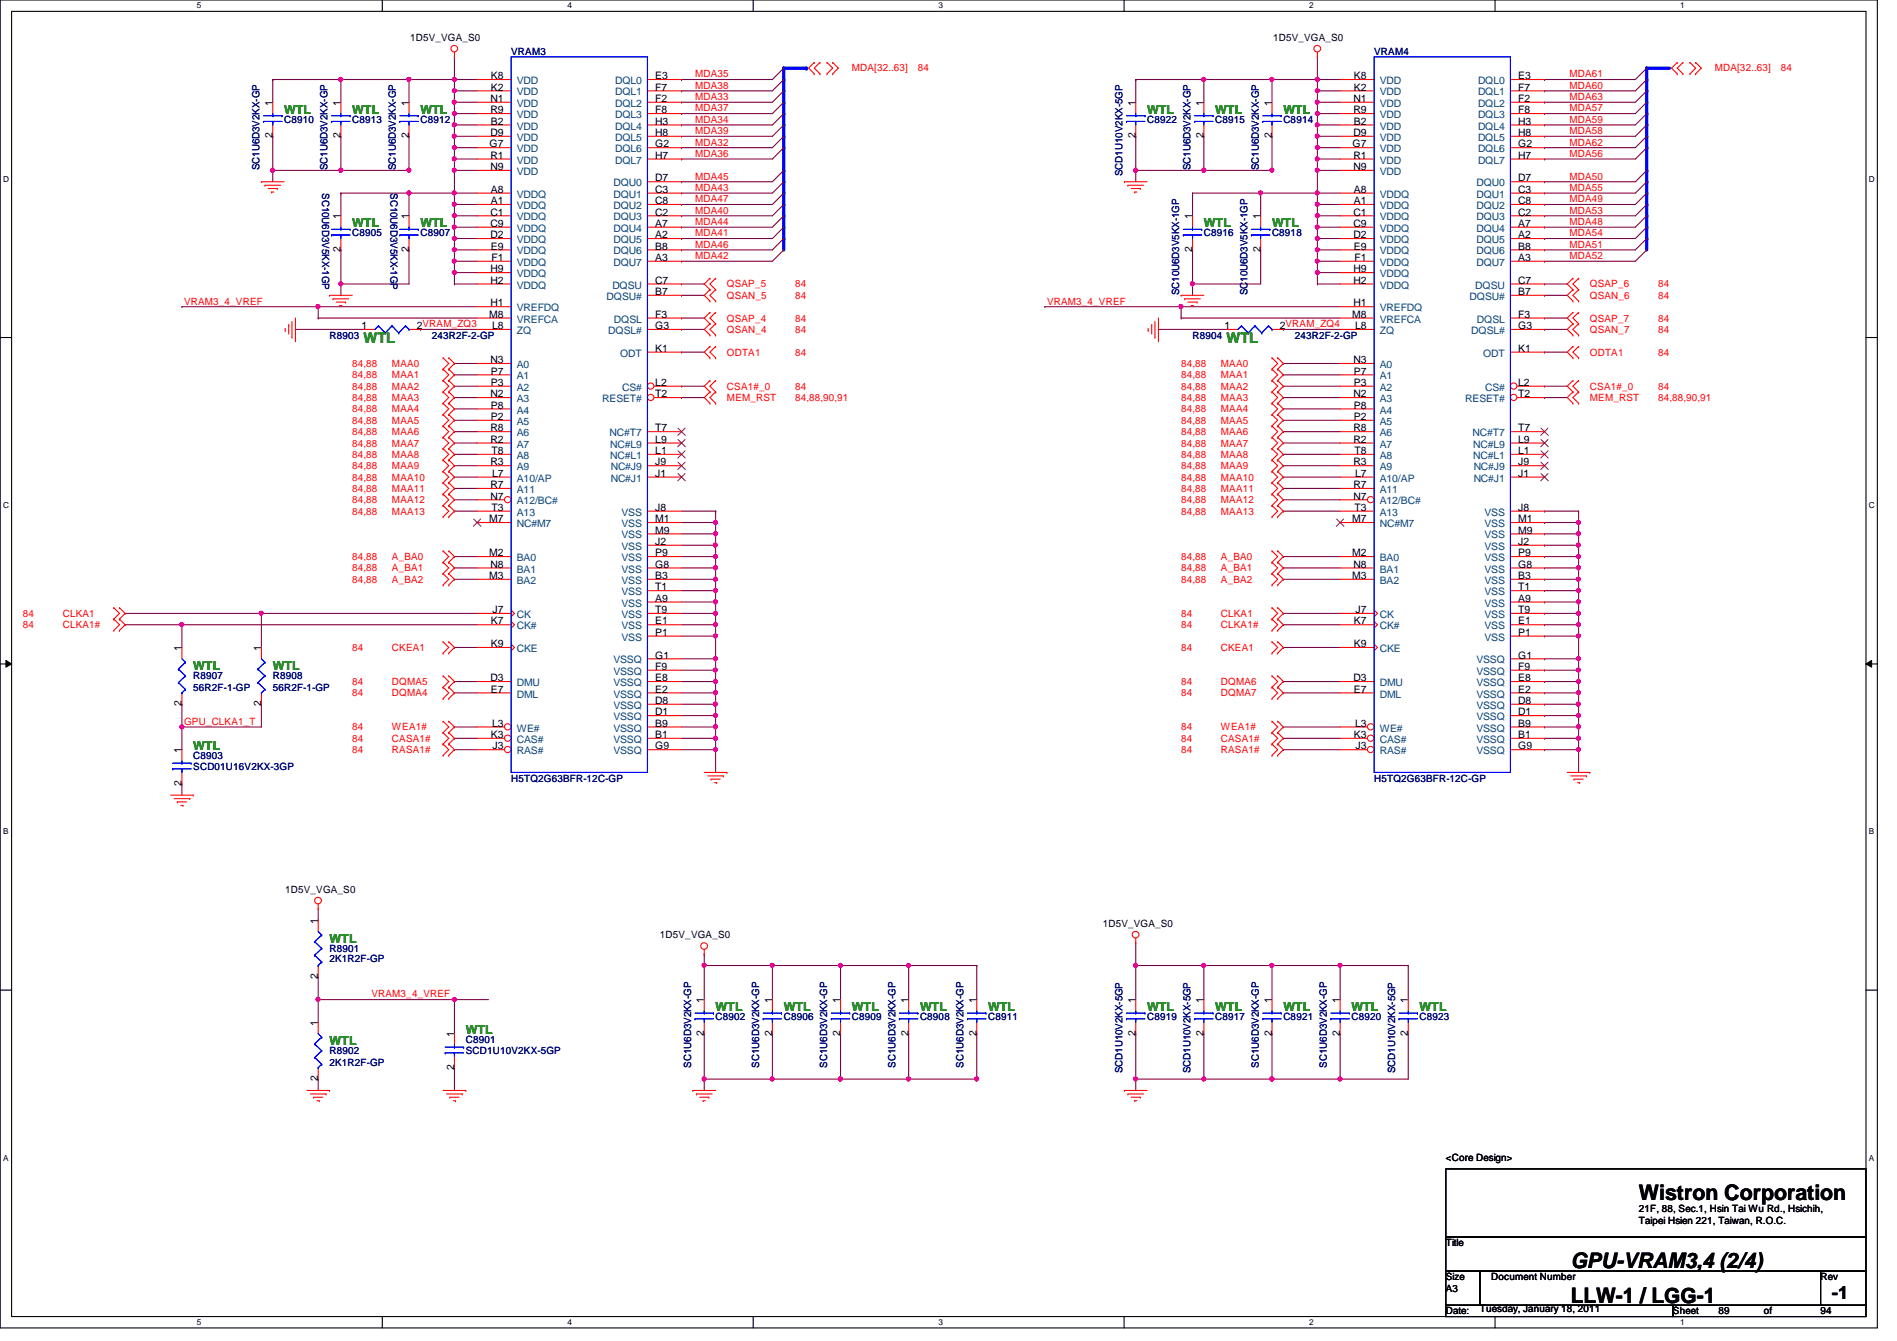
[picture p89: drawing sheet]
<svg xmlns="http://www.w3.org/2000/svg" width="297mm" height="210mm" viewBox="0 0 297 210" stroke-linecap="round" stroke-linejoin="round" font-family="sans-serif">
<defs><g id="words">
<g font-size="3.3">
<text x="256.6" y="187.9">Wistron Corporation</text>
<text x="246" y="203.9">LLW-1 / LGG-1</text>
<text x="246" y="198.5">GPU-VRAM3,4 (2/4)</text>
</g>
<text font-size="2.8" x="286.8" y="203.4">-1</text>
<g font-size="2.3" fill="#008000">
<text x="56.9" y="53.7">WTL</text>
<text x="192.1" y="53.7">WTL</text>
</g>
<g font-size="1.9" fill="#008000">
<text x="44.5" y="17.8">WTL</text>
<text x="55.2" y="17.8">WTL</text>
<text x="65.8" y="17.8">WTL</text>
<text x="179.6" y="17.8">WTL</text>
<text x="190.3" y="17.8">WTL</text>
<text x="201" y="17.8">WTL</text>
<text x="55.2" y="35.6">WTL</text>
<text x="65.8" y="35.6">WTL</text>
<text x="188.5" y="35.6">WTL</text>
<text x="199.2" y="35.6">WTL</text>
<text x="30.3" y="104.9">WTL</text>
<text x="42.7" y="104.9">WTL</text>
<text x="30.3" y="117.4">WTL</text>
<text x="51.6" y="147.6">WTL</text>
<text x="72.9" y="161.8">WTL</text>
<text x="112.1" y="158.3">WTL</text>
<text x="122.7" y="158.3">WTL</text>
<text x="133.4" y="158.3">WTL</text>
<text x="144.1" y="158.3">WTL</text>
<text x="154.7" y="158.3">WTL</text>
<text x="179.6" y="158.3">WTL</text>
<text x="190.3" y="158.3">WTL</text>
<text x="201" y="158.3">WTL</text>
<text x="211.6" y="158.3">WTL</text>
<text x="222.3" y="158.3">WTL</text>
<text x="51.6" y="163.6">WTL</text>
</g>
<g font-size="1.6">
<text x="64.2" y="6.4">1D5V_VGA_S0</text>
<text x="199.3" y="6.4">1D5V_VGA_S0</text>
<text x="42.7" y="16.6" transform="rotate(-90 42.7 16.6)">1</text>
<text x="53.3" y="16.6" transform="rotate(-90 53.3 16.6)">1</text>
<text x="64" y="16.6" transform="rotate(-90 64 16.6)">1</text>
<text x="76.8" y="16">N1</text>
<text x="76.8" y="17.7">R9</text>
<text x="76.9" y="14.2">K2</text>
<text x="76.9" y="12.4">K8</text>
<text x="102.6" y="17.7">F8</text>
<text x="102.6" y="16">F2</text>
<text x="102.6" y="14.2">F7</text>
<text x="102.6" y="12.4">E3</text>
<text x="177.8" y="16.6" transform="rotate(-90 177.8 16.6)">1</text>
<text x="188.5" y="16.6" transform="rotate(-90 188.5 16.6)">1</text>
<text x="199.1" y="16.6" transform="rotate(-90 199.1 16.6)">1</text>
<text x="211.9" y="16">N1</text>
<text x="211.9" y="17.7">R9</text>
<text x="212" y="14.2">K2</text>
<text x="212" y="12.4">K8</text>
<text x="237.7" y="17.7">F8</text>
<text x="237.7" y="16">F2</text>
<text x="237.7" y="14.2">F7</text>
<text x="237.7" y="12.4">E3</text>
<text x="42.7" y="21.7" transform="rotate(-90 42.7 21.7)">2</text>
<text x="53.3" y="21.7" transform="rotate(-90 53.3 21.7)">2</text>
<text x="64" y="21.7" transform="rotate(-90 64 21.7)">2</text>
<text x="76.7" y="23.1">G7</text>
<text x="76.8" y="21.3">D9</text>
<text x="76.9" y="19.5">B2</text>
<text x="102.6" y="23.1">G2</text>
<text x="102.6" y="21.3">H8</text>
<text x="102.6" y="19.5">H3</text>
<text x="177.8" y="21.7" transform="rotate(-90 177.8 21.7)">2</text>
<text x="188.5" y="21.7" transform="rotate(-90 188.5 21.7)">2</text>
<text x="199.1" y="21.7" transform="rotate(-90 199.1 21.7)">2</text>
<text x="211.8" y="23.1">G7</text>
<text x="211.9" y="21.3">D9</text>
<text x="212" y="19.5">B2</text>
<text x="237.7" y="23.1">G2</text>
<text x="237.7" y="21.3">H8</text>
<text x="237.7" y="19.5">H3</text>
<text x="76.8" y="26.6">N9</text>
<text x="76.8" y="24.8">R1</text>
<text x="102.6" y="28.4">D7</text>
<text x="102.6" y="24.8">H7</text>
<text x="211.9" y="26.6">N9</text>
<text x="211.9" y="24.8">R1</text>
<text x="237.7" y="28.4">D7</text>
<text x="237.7" y="24.8">H7</text>
<text x="53.3" y="34.3" transform="rotate(-90 53.3 34.3)">1</text>
<text x="64" y="34.3" transform="rotate(-90 64 34.3)">1</text>
<text x="76.8" y="33.7">C1</text>
<text x="76.8" y="35.5">C9</text>
<text x="76.9" y="32">A1</text>
<text x="76.9" y="30.2">A8</text>
<text x="102.6" y="30.2">C3</text>
<text x="102.6" y="32">C8</text>
<text x="102.6" y="33.7">C2</text>
<text x="102.6" y="35.5">A7</text>
<text x="186.7" y="34.3" transform="rotate(-90 186.7 34.3)">1</text>
<text x="197.4" y="34.3" transform="rotate(-90 197.4 34.3)">1</text>
<text x="211.9" y="33.7">C1</text>
<text x="211.9" y="35.5">C9</text>
<text x="212" y="32">A1</text>
<text x="212" y="30.2">A8</text>
<text x="237.7" y="30.2">C3</text>
<text x="237.7" y="32">C8</text>
<text x="237.7" y="33.7">C2</text>
<text x="237.7" y="35.5">A7</text>
<text x="53.3" y="39.5" transform="rotate(-90 53.3 39.5)">2</text>
<text x="64" y="39.5" transform="rotate(-90 64 39.5)">2</text>
<text x="76.8" y="37.3">D2</text>
<text x="76.9" y="39.1">E9</text>
<text x="77" y="40.9">F1</text>
<text x="102.6" y="37.3">A2</text>
<text x="102.6" y="39.1">B8</text>
<text x="102.6" y="40.9">A3</text>
<text x="186.7" y="39.5" transform="rotate(-90 186.7 39.5)">2</text>
<text x="197.4" y="39.5" transform="rotate(-90 197.4 39.5)">2</text>
<text x="211.9" y="37.3">D2</text>
<text x="212" y="39.1">E9</text>
<text x="212.1" y="40.9">F1</text>
<text x="237.7" y="37.3">A2</text>
<text x="237.7" y="39.1">B8</text>
<text x="237.7" y="40.9">A3</text>
<text x="76.8" y="44.4">H2</text>
<text x="76.8" y="42.6">H9</text>
<text x="76.8" y="48">H1</text>
<text x="102.6" y="46.2">B7</text>
<text x="102.6" y="44.4">C7</text>
<text x="211.9" y="44.4">H2</text>
<text x="211.9" y="42.6">H9</text>
<text x="211.9" y="48">H1</text>
<text x="237.7" y="46.2">B7</text>
<text x="237.7" y="44.4">C7</text>
<text x="56.6" y="51.5">1</text>
<text x="65.3" y="51.5">2VRAM_ZQ3</text>
<text x="76.6" y="49.7">M8</text>
<text x="77" y="51.5">L8</text>
<text x="102.6" y="49.7">F3</text>
<text x="102.6" y="51.5">G3</text>
<text x="191.7" y="51.5">1</text>
<text x="200.4" y="51.5">2VRAM_ZQ4</text>
<text x="211.7" y="49.7">M8</text>
<text x="212.2" y="51.5">L8</text>
<text x="237.7" y="49.7">F3</text>
<text x="237.7" y="51.5">G3</text>
<text x="76.8" y="56.9">N3</text>
<text x="76.9" y="58.6">P7</text>
<text x="102.6" y="55.1">K1</text>
<text x="211.9" y="56.9">N3</text>
<text x="212" y="58.6">P7</text>
<text x="237.7" y="55.1">K1</text>
<text x="76.8" y="62.2">N2</text>
<text x="76.9" y="60.4">P3</text>
<text x="76.9" y="64">P8</text>
<text x="76.9" y="65.7">P2</text>
<text x="102.6" y="62.2">T2</text>
<text x="102.6" y="60.4">L2</text>
<text x="211.9" y="62.2">N2</text>
<text x="212" y="60.4">P3</text>
<text x="212" y="64">P8</text>
<text x="212" y="65.7">P2</text>
<text x="237.7" y="62.2">T2</text>
<text x="237.7" y="60.4">L2</text>
<text x="76.8" y="67.5">R8</text>
<text x="76.8" y="69.3">R2</text>
<text x="77" y="71.1">T8</text>
<text x="102.6" y="71.1">L1</text>
<text x="102.6" y="69.3">L9</text>
<text x="102.6" y="67.5">T7</text>
<text x="211.9" y="67.5">R8</text>
<text x="211.9" y="69.3">R2</text>
<text x="212.1" y="71.1">T8</text>
<text x="237.7" y="71.1">L1</text>
<text x="237.7" y="69.3">L9</text>
<text x="237.7" y="67.5">T7</text>
<text x="76.8" y="72.9">R3</text>
<text x="76.8" y="76.4">R7</text>
<text x="77" y="74.6">L7</text>
<text x="102.6" y="74.6">J1</text>
<text x="102.6" y="72.9">J9</text>
<text x="211.9" y="72.9">R3</text>
<text x="211.9" y="76.4">R7</text>
<text x="212.2" y="74.6">L7</text>
<text x="237.7" y="74.6">J1</text>
<text x="237.7" y="72.9">J9</text>
<text x="76.6" y="81.7">M7</text>
<text x="76.8" y="78.2">N7</text>
<text x="77" y="80">T3</text>
<text x="102.6" y="80">J8</text>
<text x="102.6" y="81.7">M1</text>
<text x="102.6" y="83.5">M9</text>
<text x="211.7" y="81.7">M7</text>
<text x="211.9" y="78.2">N7</text>
<text x="212.1" y="80">T3</text>
<text x="237.7" y="80">J8</text>
<text x="237.7" y="81.7">M1</text>
<text x="237.7" y="83.5">M9</text>
<text x="76.6" y="87.1">M2</text>
<text x="76.8" y="88.9">N8</text>
<text x="102.6" y="88.9">G8</text>
<text x="102.6" y="85.3">J2</text>
<text x="102.6" y="87.1">P9</text>
<text x="211.7" y="87.1">M2</text>
<text x="211.9" y="88.9">N8</text>
<text x="237.7" y="88.9">G8</text>
<text x="237.7" y="85.3">J2</text>
<text x="237.7" y="87.1">P9</text>
<text x="76.6" y="90.6">M3</text>
<text x="77.1" y="96">J7</text>
<text x="102.6" y="94.2">A9</text>
<text x="102.6" y="90.6">B3</text>
<text x="102.6" y="92.4">T1</text>
<text x="102.6" y="96">T9</text>
<text x="211.7" y="90.6">M3</text>
<text x="212.3" y="96">J7</text>
<text x="237.7" y="94.2">A9</text>
<text x="237.7" y="90.6">B3</text>
<text x="237.7" y="92.4">T1</text>
<text x="237.7" y="96">T9</text>
<text x="28.4" y="101.9" transform="rotate(-90 28.4 101.9)">1</text>
<text x="40.9" y="101.9" transform="rotate(-90 40.9 101.9)">1</text>
<text x="76.9" y="97.7">K7</text>
<text x="76.9" y="101.3">K9</text>
<text x="102.6" y="97.7">E1</text>
<text x="102.6" y="99.5">P1</text>
<text x="212" y="97.7">K7</text>
<text x="212" y="101.3">K9</text>
<text x="237.7" y="97.7">E1</text>
<text x="237.7" y="99.5">P1</text>
<text x="76.8" y="106.6">D3</text>
<text x="102.6" y="106.6">E8</text>
<text x="102.6" y="104.9">F9</text>
<text x="102.6" y="103.1">G1</text>
<text x="211.9" y="106.6">D3</text>
<text x="237.7" y="106.6">E8</text>
<text x="237.7" y="104.9">F9</text>
<text x="237.7" y="103.1">G1</text>
<text x="28.4" y="110.6" transform="rotate(-90 28.4 110.6)">2</text>
<text x="40.9" y="110.6" transform="rotate(-90 40.9 110.6)">2</text>
<text x="76.9" y="108.4">E7</text>
<text x="77" y="113.7">L3</text>
<text x="102.6" y="113.7">B9</text>
<text x="102.6" y="112">D1</text>
<text x="102.6" y="110.2">D8</text>
<text x="102.6" y="108.4">E2</text>
<text x="212" y="108.4">E7</text>
<text x="212.2" y="113.7">L3</text>
<text x="237.7" y="113.7">B9</text>
<text x="237.7" y="112">D1</text>
<text x="237.7" y="110.2">D8</text>
<text x="237.7" y="108.4">E2</text>
<text x="28.4" y="117.9" transform="rotate(-90 28.4 117.9)">1</text>
<text x="76.9" y="115.5">K3</text>
<text x="77.1" y="117.3">J3</text>
<text x="102.6" y="115.5">B1</text>
<text x="102.6" y="117.3">G9</text>
<text x="212" y="115.5">K3</text>
<text x="212.3" y="117.3">J3</text>
<text x="237.7" y="115.5">B1</text>
<text x="237.7" y="117.3">G9</text>
<text x="28.4" y="123" transform="rotate(-90 28.4 123)">2</text>
<text x="44.7" y="139.8">1D5V_VGA_S0</text>
<text x="49.8" y="144.6" transform="rotate(-90 49.8 144.6)">1</text>
<text x="103.3" y="146.9">1D5V_VGA_S0</text>
<text x="172.7" y="145.1">1D5V_VGA_S0</text>
<text x="49.8" y="153.2" transform="rotate(-90 49.8 153.2)">2</text>
<text x="49.8" y="160.6" transform="rotate(-90 49.8 160.6)">1</text>
<text x="110.2" y="157" transform="rotate(-90 110.2 157)">1</text>
<text x="120.9" y="157" transform="rotate(-90 120.9 157)">1</text>
<text x="131.6" y="157" transform="rotate(-90 131.6 157)">1</text>
<text x="142.2" y="157" transform="rotate(-90 142.2 157)">1</text>
<text x="152.9" y="157" transform="rotate(-90 152.9 157)">1</text>
<text x="177.8" y="157" transform="rotate(-90 177.8 157)">1</text>
<text x="188.5" y="157" transform="rotate(-90 188.5 157)">1</text>
<text x="199.1" y="157" transform="rotate(-90 199.1 157)">1</text>
<text x="209.8" y="157" transform="rotate(-90 209.8 157)">1</text>
<text x="220.5" y="157" transform="rotate(-90 220.5 157)">1</text>
<text x="71.1" y="167.5" transform="rotate(-90 71.1 167.5)">2</text>
<text x="71.1" y="162.3" transform="rotate(-90 71.1 162.3)">1</text>
<text x="110.2" y="162.1" transform="rotate(-90 110.2 162.1)">2</text>
<text x="120.9" y="162.1" transform="rotate(-90 120.9 162.1)">2</text>
<text x="131.6" y="162.1" transform="rotate(-90 131.6 162.1)">2</text>
<text x="142.2" y="162.1" transform="rotate(-90 142.2 162.1)">2</text>
<text x="152.9" y="162.1" transform="rotate(-90 152.9 162.1)">2</text>
<text x="177.8" y="162.1" transform="rotate(-90 177.8 162.1)">2</text>
<text x="188.5" y="162.1" transform="rotate(-90 188.5 162.1)">2</text>
<text x="199.1" y="162.1" transform="rotate(-90 199.1 162.1)">2</text>
<text x="209.8" y="162.1" transform="rotate(-90 209.8 162.1)">2</text>
<text x="220.5" y="162.1" transform="rotate(-90 220.5 162.1)">2</text>
<text x="49.8" y="169.2" transform="rotate(-90 49.8 169.2)">2</text>
<text x="226.4" y="181.7">&lt;Core Design&gt;</text>
<text x="256.6" y="189.7">21F, 88, Sec.1, Hsin Tai Wu Rd., Hsichih,</text>
<text x="256.6" y="191.6">Taipei Hsien 221, Taiwan, R.O.C.</text>
<text x="226.4" y="195.1">Title</text>
<text x="226.4" y="200.4">Size</text>
<text x="226.4" y="202.2">A3</text>
<text x="233.5" y="200.4">Document Number</text>
<text x="285.1" y="200.4">Rev</text>
<text x="226.4" y="205.7">Date:</text>
<text x="231.7" y="205.4">Tuesday, January 18, 2011</text>
<text x="262" y="205.7">Sheet</text>
<text x="269.1" y="205.7">89</text>
<text x="276.2" y="205.7">of</text>
<text x="285.1" y="205.7">94</text>
</g>
<g font-size="1.6" fill="#000080">
<text x="80" y="8.6">VRAM3</text>
<text x="215.2" y="8.6">VRAM4</text>
<text x="44.5" y="19.2">C8910</text>
<text x="55.2" y="19.2">C8913</text>
<text x="65.8" y="19.2">C8912</text>
<text x="179.6" y="19.2">C8922</text>
<text x="190.3" y="19.2">C8915</text>
<text x="201" y="19.2">C8914</text>
<text x="40.6" y="26.7" transform="rotate(-90 40.6 26.7)">SC1U6D3V2KX-GP</text>
<text x="51.3" y="26.7" transform="rotate(-90 51.3 26.7)">SC1U6D3V2KX-GP</text>
<text x="62" y="26.7" transform="rotate(-90 62 26.7)">SC1U6D3V2KX-GP</text>
<text x="175.8" y="27.6" transform="rotate(-90 175.8 27.6)">SCD1U10V2KX-5GP</text>
<text x="186.4" y="26.7" transform="rotate(-90 186.4 26.7)">SC1U6D3V2KX-GP</text>
<text x="197.1" y="26.7" transform="rotate(-90 197.1 26.7)">SC1U6D3V2KX-GP</text>
<text x="50.5" y="30.2" transform="rotate(90 50.5 30.2)">SC10U6D3V5KX-1GP</text>
<text x="61.1" y="30.2" transform="rotate(90 61.1 30.2)">SC10U6D3V5KX-1GP</text>
<text x="55.2" y="37">C8905</text>
<text x="65.8" y="37">C8907</text>
<text x="188.5" y="37">C8916</text>
<text x="199.2" y="37">C8918</text>
<text x="184.7" y="46.2" transform="rotate(-90 184.7 46.2)">SC10U6D3V5KX-1GP</text>
<text x="195.3" y="46.2" transform="rotate(-90 195.3 46.2)">SC10U6D3V5KX-1GP</text>
<text x="51.6" y="53">R8903</text>
<text x="67.6" y="53">243R2F-2-GP</text>
<text x="186.7" y="53">R8904</text>
<text x="202.7" y="53">243R2F-2-GP</text>
<text x="30.3" y="106.3">R8907</text>
<text x="42.7" y="106.3">R8908</text>
<text x="30.3" y="108.1">56R2F-1-GP</text>
<text x="42.7" y="108.1">56R2F-1-GP</text>
<text x="30.3" y="118.8">C8903</text>
<text x="30.3" y="120.6">SCD01U16V2KX-3GP</text>
<text x="80" y="122.3">H5TQ2G63BFR-12C-GP</text>
<text x="215.2" y="122.3">H5TQ2G63BFR-12C-GP</text>
<text x="51.6" y="149">R8901</text>
<text x="51.6" y="150.6">2K1R2F-GP</text>
<text x="112.1" y="159.7">C8902</text>
<text x="122.7" y="159.7">C8906</text>
<text x="133.4" y="159.7">C8909</text>
<text x="144.1" y="159.7">C8908</text>
<text x="154.7" y="159.7">C8911</text>
<text x="179.6" y="159.7">C8919</text>
<text x="190.3" y="159.7">C8917</text>
<text x="201" y="159.7">C8921</text>
<text x="211.6" y="159.7">C8920</text>
<text x="222.3" y="159.7">C8923</text>
<text x="51.6" y="165">R8902</text>
<text x="51.6" y="166.8">2K1R2F-GP</text>
<text x="72.9" y="163.2">C8901</text>
<text x="72.9" y="165">SCD1U10V2KX-5GP</text>
<text x="108.2" y="167.1" transform="rotate(-90 108.2 167.1)">SC1U6D3V2KX-GP</text>
<text x="118.9" y="167.1" transform="rotate(-90 118.9 167.1)">SC1U6D3V2KX-GP</text>
<text x="129.5" y="167.1" transform="rotate(-90 129.5 167.1)">SC1U6D3V2KX-GP</text>
<text x="140.2" y="167.1" transform="rotate(-90 140.2 167.1)">SC1U6D3V2KX-GP</text>
<text x="150.9" y="167.1" transform="rotate(-90 150.9 167.1)">SC1U6D3V2KX-GP</text>
<text x="197.1" y="167.1" transform="rotate(-90 197.1 167.1)">SC1U6D3V2KX-GP</text>
<text x="207.8" y="167.1" transform="rotate(-90 207.8 167.1)">SC1U6D3V2KX-GP</text>
<text x="175.8" y="168" transform="rotate(-90 175.8 168)">SCD1U10V2KX-5GP</text>
<text x="186.4" y="168" transform="rotate(-90 186.4 168)">SCD1U10V2KX-5GP</text>
<text x="218.4" y="168" transform="rotate(-90 218.4 168)">SCD1U10V2KX-5GP</text>
</g>
<g font-size="1.6" fill="#f00">
<text x="133.4" y="11">MDA[32..63]</text>
<text x="143.7" y="11">84</text>
<text x="268.5" y="11">MDA[32..63]</text>
<text x="278.8" y="11">84</text>
<text x="108.8" y="17.4">MDA37</text>
<text x="108.8" y="13.9">MDA38</text>
<text x="108.8" y="15.7">MDA33</text>
<text x="108.8" y="12.1">MDA35</text>
<text x="245.7" y="17.4">MDA57</text>
<text x="245.7" y="13.9">MDA60</text>
<text x="245.7" y="15.7">MDA63</text>
<text x="245.7" y="12.1">MDA61</text>
<text x="108.8" y="22.8">MDA32</text>
<text x="108.8" y="21">MDA39</text>
<text x="108.8" y="19.2">MDA34</text>
<text x="245.7" y="21">MDA58</text>
<text x="245.7" y="22.8">MDA62</text>
<text x="245.7" y="19.2">MDA59</text>
<text x="108.8" y="24.6">MDA36</text>
<text x="108.8" y="28.1">MDA45</text>
<text x="108.8" y="29.9">MDA43</text>
<text x="245.7" y="24.6">MDA56</text>
<text x="245.7" y="29.9">MDA55</text>
<text x="245.7" y="28.1">MDA50</text>
<text x="108.8" y="35.2">MDA44</text>
<text x="108.8" y="33.4">MDA40</text>
<text x="108.8" y="31.7">MDA47</text>
<text x="245.7" y="35.2">MDA48</text>
<text x="245.7" y="31.7">MDA49</text>
<text x="245.7" y="33.4">MDA53</text>
<text x="108.8" y="38.8">MDA46</text>
<text x="108.8" y="37">MDA41</text>
<text x="108.8" y="40.6">MDA42</text>
<text x="245.7" y="40.6">MDA52</text>
<text x="245.7" y="38.8">MDA51</text>
<text x="245.7" y="37">MDA54</text>
<text x="28.8" y="47.7">VRAM3_4_VREF</text>
<text x="113.8" y="45">QSAP_5</text>
<text x="113.8" y="46.8">QSAN_5</text>
<text x="124.5" y="45">84</text>
<text x="124.5" y="46.8">84</text>
<text x="164" y="47.7">VRAM3_4_VREF</text>
<text x="249" y="45">QSAP_6</text>
<text x="249" y="46.8">QSAN_6</text>
<text x="259.6" y="45">84</text>
<text x="259.6" y="46.8">84</text>
<text x="113.8" y="50.3">QSAP_4</text>
<text x="113.8" y="52.1">QSAN_4</text>
<text x="124.5" y="50.3">84</text>
<text x="124.5" y="52.1">84</text>
<text x="249" y="50.3">QSAP_7</text>
<text x="249" y="52.1">QSAN_7</text>
<text x="259.6" y="50.3">84</text>
<text x="259.6" y="52.1">84</text>
<text x="55.2" y="57.4">84,88</text>
<text x="55.2" y="59.2">84,88</text>
<text x="61.4" y="57.4">MAA0</text>
<text x="61.4" y="59.2">MAA1</text>
<text x="113.8" y="55.7">ODTA1</text>
<text x="124.5" y="55.7">84</text>
<text x="185" y="57.4">84,88</text>
<text x="185" y="59.2">84,88</text>
<text x="191.2" y="57.4">MAA0</text>
<text x="191.2" y="59.2">MAA1</text>
<text x="249" y="55.7">ODTA1</text>
<text x="259.6" y="55.7">84</text>
<text x="55.2" y="61">84,88</text>
<text x="55.2" y="62.8">84,88</text>
<text x="55.2" y="64.6">84,88</text>
<text x="61.4" y="61">MAA2</text>
<text x="61.4" y="62.8">MAA3</text>
<text x="61.4" y="64.6">MAA4</text>
<text x="113.8" y="61">CSA1#_0</text>
<text x="113.8" y="62.8">MEM_RST</text>
<text x="124.5" y="61">84</text>
<text x="124.5" y="62.8">84,88,90,91</text>
<text x="185" y="61">84,88</text>
<text x="185" y="62.8">84,88</text>
<text x="185" y="64.6">84,88</text>
<text x="191.2" y="61">MAA2</text>
<text x="191.2" y="62.8">MAA3</text>
<text x="191.2" y="64.6">MAA4</text>
<text x="249" y="61">CSA1#_0</text>
<text x="249" y="62.8">MEM_RST</text>
<text x="259.6" y="61">84</text>
<text x="259.6" y="62.8">84,88,90,91</text>
<text x="55.2" y="66.3">84,88</text>
<text x="55.2" y="68.1">84,88</text>
<text x="55.2" y="69.9">84,88</text>
<text x="55.2" y="71.7">84,88</text>
<text x="61.4" y="66.3">MAA5</text>
<text x="61.4" y="68.1">MAA6</text>
<text x="61.4" y="69.9">MAA7</text>
<text x="61.4" y="71.7">MAA8</text>
<text x="185" y="66.3">84,88</text>
<text x="185" y="68.1">84,88</text>
<text x="185" y="69.9">84,88</text>
<text x="185" y="71.7">84,88</text>
<text x="191.2" y="66.3">MAA5</text>
<text x="191.2" y="68.1">MAA6</text>
<text x="191.2" y="69.9">MAA7</text>
<text x="191.2" y="71.7">MAA8</text>
<text x="55.2" y="73.4">84,88</text>
<text x="55.2" y="75.2">84,88</text>
<text x="55.2" y="77">84,88</text>
<text x="61.4" y="73.4">MAA9</text>
<text x="61.4" y="75.2">MAA10</text>
<text x="61.4" y="77">MAA11</text>
<text x="185" y="73.4">84,88</text>
<text x="185" y="75.2">84,88</text>
<text x="185" y="77">84,88</text>
<text x="191.2" y="73.4">MAA9</text>
<text x="191.2" y="75.2">MAA10</text>
<text x="191.2" y="77">MAA11</text>
<text x="55.2" y="78.8">84,88</text>
<text x="55.2" y="80.6">84,88</text>
<text x="61.4" y="78.8">MAA12</text>
<text x="61.4" y="80.6">MAA13</text>
<text x="185" y="78.8">84,88</text>
<text x="185" y="80.6">84,88</text>
<text x="191.2" y="78.8">MAA12</text>
<text x="191.2" y="80.6">MAA13</text>
<text x="55.2" y="87.7">84,88</text>
<text x="55.2" y="89.5">84,88</text>
<text x="61.4" y="87.7">A_BA0</text>
<text x="61.4" y="89.5">A_BA1</text>
<text x="185" y="87.7">84,88</text>
<text x="185" y="89.5">84,88</text>
<text x="191.2" y="87.7">A_BA0</text>
<text x="191.2" y="89.5">A_BA1</text>
<text x="55.2" y="91.2">84,88</text>
<text x="61.4" y="91.2">A_BA2</text>
<text x="185" y="91.2">84,88</text>
<text x="191.2" y="91.2">A_BA2</text>
<text x="3.6" y="96.6">84</text>
<text x="3.6" y="98.3">84</text>
<text x="9.8" y="96.6">CLKA1</text>
<text x="9.8" y="98.3">CLKA1#</text>
<text x="55.2" y="101.9">84</text>
<text x="61.4" y="101.9">CKEA1</text>
<text x="185" y="101.9">84</text>
<text x="185" y="96.6">84</text>
<text x="185" y="98.3">84</text>
<text x="191.2" y="101.9">CKEA1</text>
<text x="191.2" y="96.6">CLKA1</text>
<text x="191.2" y="98.3">CLKA1#</text>
<text x="55.2" y="107.2">84</text>
<text x="61.4" y="107.2">DQMA5</text>
<text x="185" y="107.2">84</text>
<text x="191.2" y="107.2">DQMA6</text>
<text x="28.8" y="113.5">GPU_CLKA1_T</text>
<text x="55.2" y="109">84</text>
<text x="61.4" y="109">DQMA4</text>
<text x="185" y="109">84</text>
<text x="191.2" y="109">DQMA7</text>
<text x="55.2" y="114.3">84</text>
<text x="55.2" y="116.1">84</text>
<text x="55.2" y="117.9">84</text>
<text x="61.4" y="114.3">WEA1#</text>
<text x="61.4" y="116.1">CASA1#</text>
<text x="61.4" y="117.9">RASA1#</text>
<text x="185" y="114.3">84</text>
<text x="185" y="116.1">84</text>
<text x="185" y="117.9">84</text>
<text x="191.2" y="114.3">WEA1#</text>
<text x="191.2" y="116.1">CASA1#</text>
<text x="191.2" y="117.9">RASA1#</text>
<text x="58.2" y="156.1">VRAM3_4_VREF</text>
</g>
<g font-size="1.6" fill="#004080">
<text x="80.9" y="14.9">VDD</text>
<text x="80.9" y="13.2">VDD</text>
<text x="80.9" y="16.7">VDD</text>
<text x="96.3" y="16.7">DQL2</text>
<text x="96.3" y="14.9">DQL1</text>
<text x="96.3" y="13.2">DQL0</text>
<text x="216.1" y="14.9">VDD</text>
<text x="216.1" y="13.2">VDD</text>
<text x="216.1" y="16.7">VDD</text>
<text x="231.4" y="16.7">DQL2</text>
<text x="231.4" y="14.9">DQL1</text>
<text x="231.4" y="13.2">DQL0</text>
<text x="80.9" y="20.3">VDD</text>
<text x="80.9" y="22.1">VDD</text>
<text x="80.9" y="23.8">VDD</text>
<text x="80.9" y="18.5">VDD</text>
<text x="96.3" y="23.8">DQL6</text>
<text x="96.3" y="22.1">DQL5</text>
<text x="96.3" y="20.3">DQL4</text>
<text x="96.3" y="18.5">DQL3</text>
<text x="216.1" y="20.3">VDD</text>
<text x="216.1" y="22.1">VDD</text>
<text x="216.1" y="23.8">VDD</text>
<text x="216.1" y="18.5">VDD</text>
<text x="231.4" y="23.8">DQL6</text>
<text x="231.4" y="22.1">DQL5</text>
<text x="231.4" y="20.3">DQL4</text>
<text x="231.4" y="18.5">DQL3</text>
<text x="80.9" y="27.4">VDD</text>
<text x="80.9" y="25.6">VDD</text>
<text x="96.1" y="29.2">DQU0</text>
<text x="96.3" y="25.6">DQL7</text>
<text x="216.1" y="27.4">VDD</text>
<text x="216.1" y="25.6">VDD</text>
<text x="231.2" y="29.2">DQU0</text>
<text x="231.4" y="25.6">DQL7</text>
<text x="80.9" y="32.7">VDDQ</text>
<text x="80.9" y="30.9">VDDQ</text>
<text x="80.9" y="34.5">VDDQ</text>
<text x="96.1" y="30.9">DQU1</text>
<text x="96.1" y="32.7">DQU2</text>
<text x="96.1" y="34.5">DQU3</text>
<text x="216.1" y="32.7">VDDQ</text>
<text x="216.1" y="30.9">VDDQ</text>
<text x="216.1" y="34.5">VDDQ</text>
<text x="231.2" y="30.9">DQU1</text>
<text x="231.2" y="32.7">DQU2</text>
<text x="231.2" y="34.5">DQU3</text>
<text x="80.9" y="36.3">VDDQ</text>
<text x="80.9" y="38.1">VDDQ</text>
<text x="80.9" y="39.8">VDDQ</text>
<text x="80.9" y="41.6">VDDQ</text>
<text x="96.1" y="36.3">DQU4</text>
<text x="96.1" y="38.1">DQU5</text>
<text x="96.1" y="39.8">DQU6</text>
<text x="96.1" y="41.6">DQU7</text>
<text x="216.1" y="36.3">VDDQ</text>
<text x="216.1" y="38.1">VDDQ</text>
<text x="216.1" y="39.8">VDDQ</text>
<text x="216.1" y="41.6">VDDQ</text>
<text x="231.2" y="36.3">DQU4</text>
<text x="231.2" y="38.1">DQU5</text>
<text x="231.2" y="39.8">DQU6</text>
<text x="231.2" y="41.6">DQU7</text>
<text x="80.9" y="45.2">VDDQ</text>
<text x="80.9" y="43.4">VDDQ</text>
<text x="95" y="46.9">DQSU#</text>
<text x="95.9" y="45.2">DQSU</text>
<text x="216.1" y="45.2">VDDQ</text>
<text x="216.1" y="43.4">VDDQ</text>
<text x="230.1" y="46.9">DQSU#</text>
<text x="231" y="45.2">DQSU</text>
<text x="80.9" y="52.3">ZQ</text>
<text x="80.9" y="50.5">VREFCA</text>
<text x="80.9" y="48.7">VREFDQ</text>
<text x="95.2" y="52.3">DQSL#</text>
<text x="96.1" y="50.5">DQSL</text>
<text x="216.1" y="52.3">ZQ</text>
<text x="216.1" y="50.5">VREFCA</text>
<text x="216.1" y="48.7">VREFDQ</text>
<text x="230.4" y="52.3">DQSL#</text>
<text x="231.3" y="50.5">DQSL</text>
<text x="80.9" y="57.6">A0</text>
<text x="80.9" y="59.4">A1</text>
<text x="97.1" y="55.8">ODT</text>
<text x="216.1" y="57.6">A0</text>
<text x="216.1" y="59.4">A1</text>
<text x="232.2" y="55.8">ODT</text>
<text x="80.9" y="61.2">A2</text>
<text x="80.9" y="62.9">A3</text>
<text x="80.9" y="64.7">A4</text>
<text x="94.3" y="62.9">RESET#</text>
<text x="97.4" y="61.2">CS#</text>
<text x="216.1" y="61.2">A2</text>
<text x="216.1" y="62.9">A3</text>
<text x="216.1" y="64.7">A4</text>
<text x="229.4" y="62.9">RESET#</text>
<text x="232.5" y="61.2">CS#</text>
<text x="80.9" y="66.5">A5</text>
<text x="80.9" y="68.3">A6</text>
<text x="80.9" y="70.1">A7</text>
<text x="80.9" y="71.8">A8</text>
<text x="95.5" y="68.3">NC#T7</text>
<text x="95.5" y="71.8">NC#L1</text>
<text x="95.5" y="70.1">NC#L9</text>
<text x="216.1" y="66.5">A5</text>
<text x="216.1" y="68.3">A6</text>
<text x="216.1" y="70.1">A7</text>
<text x="216.1" y="71.8">A8</text>
<text x="230.6" y="68.3">NC#T7</text>
<text x="230.7" y="71.8">NC#L1</text>
<text x="230.7" y="70.1">NC#L9</text>
<text x="80.9" y="73.6">A9</text>
<text x="80.9" y="75.4">A10/AP</text>
<text x="80.9" y="77.2">A11</text>
<text x="95.6" y="75.4">NC#J1</text>
<text x="95.6" y="73.6">NC#J9</text>
<text x="216.1" y="73.6">A9</text>
<text x="216.1" y="75.4">A10/AP</text>
<text x="216.1" y="77.2">A11</text>
<text x="230.8" y="75.4">NC#J1</text>
<text x="230.8" y="73.6">NC#J9</text>
<text x="80.9" y="82.5">NC#M7</text>
<text x="80.9" y="79">A12/BC#</text>
<text x="80.9" y="80.7">A13</text>
<text x="97.3" y="80.7">VSS</text>
<text x="97.3" y="82.5">VSS</text>
<text x="216.1" y="82.5">NC#M7</text>
<text x="216.1" y="79">A12/BC#</text>
<text x="216.1" y="80.7">A13</text>
<text x="232.4" y="80.7">VSS</text>
<text x="232.4" y="82.5">VSS</text>
<text x="80.9" y="87.8">BA0</text>
<text x="80.9" y="89.6">BA1</text>
<text x="97.3" y="89.6">VSS</text>
<text x="97.3" y="86.1">VSS</text>
<text x="97.3" y="84.3">VSS</text>
<text x="97.3" y="87.8">VSS</text>
<text x="216.1" y="87.8">BA0</text>
<text x="216.1" y="89.6">BA1</text>
<text x="232.4" y="89.6">VSS</text>
<text x="232.4" y="86.1">VSS</text>
<text x="232.4" y="84.3">VSS</text>
<text x="232.4" y="87.8">VSS</text>
<text x="80.9" y="91.4">BA2</text>
<text x="97.3" y="95">VSS</text>
<text x="97.3" y="91.4">VSS</text>
<text x="97.3" y="93.2">VSS</text>
<text x="216.1" y="91.4">BA2</text>
<text x="232.4" y="95">VSS</text>
<text x="232.4" y="91.4">VSS</text>
<text x="232.4" y="93.2">VSS</text>
<text x="80.9" y="96.7">CK</text>
<text x="80.9" y="98.5">CK#</text>
<text x="97.3" y="98.5">VSS</text>
<text x="97.3" y="100.3">VSS</text>
<text x="97.3" y="96.7">VSS</text>
<text x="216.1" y="96.7">CK</text>
<text x="216.1" y="98.5">CK#</text>
<text x="232.4" y="98.5">VSS</text>
<text x="232.4" y="100.3">VSS</text>
<text x="232.4" y="96.7">VSS</text>
<text x="80.9" y="102.1">CKE</text>
<text x="80.9" y="107.4">DMU</text>
<text x="96.1" y="107.4">VSSQ</text>
<text x="96.1" y="105.6">VSSQ</text>
<text x="96.1" y="103.8">VSSQ</text>
<text x="216.1" y="102.1">CKE</text>
<text x="216.1" y="107.4">DMU</text>
<text x="231.2" y="107.4">VSSQ</text>
<text x="231.2" y="105.6">VSSQ</text>
<text x="231.2" y="103.8">VSSQ</text>
<text x="80.9" y="109.2">DML</text>
<text x="96.1" y="112.7">VSSQ</text>
<text x="96.1" y="111">VSSQ</text>
<text x="96.1" y="109.2">VSSQ</text>
<text x="216.1" y="109.2">DML</text>
<text x="231.2" y="112.7">VSSQ</text>
<text x="231.2" y="111">VSSQ</text>
<text x="231.2" y="109.2">VSSQ</text>
<text x="80.9" y="116.3">CAS#</text>
<text x="80.9" y="114.5">WE#</text>
<text x="80.9" y="118.1">RAS#</text>
<text x="96.1" y="116.3">VSSQ</text>
<text x="96.1" y="114.5">VSSQ</text>
<text x="96.1" y="118.1">VSSQ</text>
<text x="216.1" y="116.3">CAS#</text>
<text x="216.1" y="114.5">WE#</text>
<text x="216.1" y="118.1">RAS#</text>
<text x="231.2" y="116.3">VSSQ</text>
<text x="231.2" y="114.5">VSSQ</text>
<text x="231.2" y="118.1">VSSQ</text>
</g>
<g font-size="1.3">
<text x="30.8" y="1.3">5</text>
<text x="88.9" y="1.3">4</text>
<text x="146.9" y="1.3">3</text>
<text x="205" y="1.3">2</text>
<text x="263.1" y="1.3">1</text>
<text x=".5" y="28.4">D</text>
<text x="292.6" y="28.4">D</text>
<text x=".5" y="79.5">C</text>
<text x="292.6" y="79.5">C</text>
<text x=".5" y="130.6">B</text>
<text x="292.6" y="130.6">B</text>
<text x=".5" y="181.7">A</text>
<text x="292.6" y="181.7">A</text>
<text x="30.8" y="207.4">5</text>
<text x="88.9" y="207.4">4</text>
<text x="146.9" y="207.4">3</text>
<text x="205" y="207.4">2</text>
<text x="263.1" y="207.4">1</text>
</g>
</g></defs>
<path d="M0 0h294v207.9h-294zM1.8 1.8h290.4v204.3h-290.4z" fill="none" stroke="#000" stroke-width=".17"/>
<g fill="#fff">
<path d="M30.8 .2h.7v1.4h-.7z"/>
<path d="M30.8 206.2h.7v1.4h-.7z"/>
</g>
<path d="M59.9 0v1.8M59.9 206.1v1.8" fill="none" stroke="#000" stroke-width=".17"/>
<g fill="#fff">
<path d="M88.9 .2h.6v1.4h-.6z"/>
<path d="M88.9 206.2h.6v1.4h-.6z"/>
</g>
<path d="M117.9 0v1.8M117.9 206.1v1.8" fill="none" stroke="#000" stroke-width=".17"/>
<g fill="#fff">
<path d="M146.9 .2h.7v1.4h-.7z"/>
<path d="M146.9 206.2h.7v1.4h-.7z"/>
</g>
<path d="M176 0v1.8M176 206.1v1.8" fill="none" stroke="#000" stroke-width=".17"/>
<g fill="#fff">
<path d="M205 .2h.7v1.4h-.7z"/>
<path d="M205 206.2h.7v1.4h-.7z"/>
</g>
<path d="M234.1 0v1.8M234.1 206.1v1.8" fill="none" stroke="#000" stroke-width=".17"/>
<g fill="#fff">
<path d="M263.1 .2h.7v1.4h-.7z"/>
<path d="M263.1 206.2h.7v1.4h-.7z"/>
<path d="M.5 27.3h.9v1.4h-.9z"/>
<path d="M292.6 27.3h.9v1.4h-.9z"/>
<path d="M.5 78.4h.9v1.4h-.9z"/>
<path d="M292.6 78.4h.9v1.4h-.9z"/>
</g>
<path d="M0 52.8h1.8M292.2 52.8h1.8" fill="none" stroke="#000" stroke-width=".17"/>
<g fill="#fff">
<path d="M.5 129.5h.8v1.4h-.8z"/>
<path d="M292.6 129.5h.9v1.4h-.9z"/>
</g>
<path d="M0 103.9h1.8M292.2 103.9h1.8" fill="none" stroke="#000" stroke-width=".17"/>
<path d="M.9 103.4l.9 .5-.9 .5zM292.2 103.9l.9-.5v1z" fill="#000"/>
<path d="M.9 103.4l.9 .5-.9 .5zM292.2 103.9l.9-.5v1z" fill="none" stroke="#000" stroke-width=".16"/>
<g fill="#fff">
<path d="M.5 180.5h.8v1.4h-.8z"/>
<path d="M292.6 180.5h.9v1.4h-.9z"/>
</g>
<path d="M0 155h1.8M292.2 155h1.8" fill="none" stroke="#000" stroke-width=".17"/>
<path d="M206.3 24.9h.1M206.3 23.1h.1M206.3 24.9h3.5M206.3 23.1v1.8M65.8 51.6h.1M65.8 51.6h8.9M201 51.6h.1M201 51.6h8.8M241.8 85.3h.1M241.8 85.3h5.4" fill="none" stroke="#800040" stroke-width=".17"/>
<circle cx="206.3" cy="24.9" r=".32" fill="#f0f"/>
<circle cx="206.3" cy="24.9" r=".32" fill="none" stroke="#f0f" stroke-width=".17"/>
<circle cx="206.3" cy="23.1" r=".32" fill="#f0f"/>
<circle cx="206.3" cy="23.1" r=".32" fill="none" stroke="#f0f" stroke-width=".17"/>
<path d="M201 115.6h.1M201 115.6h8.8M241.8 113.8h.1M247.2 112h.1M247.2 112v1.8h-5.4" fill="none" stroke="#800040" stroke-width=".17"/>
<circle cx="247.2" cy="112" r=".32" fill="#f0f"/>
<circle cx="247.2" cy="112" r=".32" fill="none" stroke="#f0f" stroke-width=".17"/>
<path d="M206.3 21.3h.1M206.3 21.3v1.8M181.4 51.6h.1M181.4 51.6h10.7M241.8 112h.1M241.8 110.2h.1M241.8 112h5.4M241.8 110.2h5.4" fill="none" stroke="#800040" stroke-width=".17"/>
<circle cx="206.3" cy="21.3" r=".32" fill="#f0f"/>
<circle cx="206.3" cy="21.3" r=".32" fill="none" stroke="#f0f" stroke-width=".17"/>
<path d="M206.3 23.1h.1M206.3 23.1h3.5M201 113.8h.1M201 113.8h8.8" fill="none" stroke="#800040" stroke-width=".17"/>
<path d="M257.8 10.7h3.6" fill="none" stroke="#00f" stroke-width=".51"/>
<circle cx="257.8" cy="10.7" r=".25" fill="#00f"/>
<path d="M247.2 99.6h.1M247.2 99.6v3.5" fill="none" stroke="#800040" stroke-width=".17"/>
<circle cx="247.2" cy="99.5" r=".32" fill="#f0f"/>
<circle cx="247.2" cy="99.5" r=".32" fill="none" stroke="#f0f" stroke-width=".17"/>
<path d="M241.8 103.1h.1M241.8 108.5h.1M241.8 106.7h.1M241.8 103.1h5.4M241.8 108.5h5.4M241.8 106.7h5.4M247.2 110.2h.1M247.2 110.2v1.8" fill="none" stroke="#800040" stroke-width=".17"/>
<circle cx="247.2" cy="110.2" r=".32" fill="#f0f"/>
<circle cx="247.2" cy="110.2" r=".32" fill="none" stroke="#f0f" stroke-width=".17"/>
<path d="M206.3 26.7h.1M206.3 26.7v3.5M241.8 104.9h.1M247.2 103.1h.1M247.2 103.1v1.8h-5.4" fill="none" stroke="#800040" stroke-width=".17"/>
<circle cx="247.2" cy="103.1" r=".32" fill="#f0f"/>
<circle cx="247.2" cy="103.1" r=".32" fill="none" stroke="#f0f" stroke-width=".17"/>
<path d="M206.3 19.6h.1M206.3 19.6v1.7M206.3 21.3h.1M206.3 21.3h3.5" fill="none" stroke="#800040" stroke-width=".17"/>
<circle cx="206.3" cy="19.5" r=".32" fill="#f0f"/>
<circle cx="206.3" cy="19.5" r=".32" fill="none" stroke="#f0f" stroke-width=".17"/>
<path d="M206.3 42.7h.1M206.3 42.7h3.5M241.8 81.8h.1M247.2 80h.1M247.2 80v1.8h-5.4M247.2 117.3h.1M247.2 117.3v3.6" fill="none" stroke="#800040" stroke-width=".17"/>
<circle cx="247.2" cy="117.3" r=".32" fill="#f0f"/>
<circle cx="247.2" cy="117.3" r=".32" fill="none" stroke="#f0f" stroke-width=".17"/>
<path d="M206.3 40.9h.1M206.3 40.9v1.8" fill="none" stroke="#800040" stroke-width=".17"/>
<circle cx="206.3" cy="40.9" r=".32" fill="#f0f"/>
<circle cx="206.3" cy="40.9" r=".32" fill="none" stroke="#f0f" stroke-width=".17"/>
<path d="M206.3 39.1h.1M206.3 39.1v1.8" fill="none" stroke="#800040" stroke-width=".17"/>
<circle cx="206.3" cy="39.1" r=".32" fill="#f0f"/>
<circle cx="206.3" cy="39.1" r=".32" fill="none" stroke="#f0f" stroke-width=".17"/>
<path d="M206.3 39.1h.1M206.3 37.3h.1M206.3 39.1h3.5M206.3 37.3v1.8M206.3 40.9h.1M206.3 40.9h3.5" fill="none" stroke="#800040" stroke-width=".17"/>
<circle cx="206.3" cy="37.3" r=".32" fill="#f0f"/>
<circle cx="206.3" cy="37.3" r=".32" fill="none" stroke="#f0f" stroke-width=".17"/>
<path d="M206.3 37.3h.1M206.3 35.6h.1M206.3 37.3h3.5M206.3 35.6v1.7" fill="none" stroke="#800040" stroke-width=".17"/>
<circle cx="206.3" cy="35.5" r=".32" fill="#f0f"/>
<circle cx="206.3" cy="35.5" r=".32" fill="none" stroke="#f0f" stroke-width=".17"/>
<path d="M206.3 35.6h.1M206.3 33.8h.1M206.3 35.6h3.5M206.3 33.8v1.8" fill="none" stroke="#800040" stroke-width=".17"/>
<circle cx="206.3" cy="33.8" r=".32" fill="#f0f"/>
<circle cx="206.3" cy="33.8" r=".32" fill="none" stroke="#f0f" stroke-width=".17"/>
<path d="M206.3 33.8h.1M206.3 32h.1M206.3 33.8h3.5M206.3 32v1.8" fill="none" stroke="#800040" stroke-width=".17"/>
<circle cx="206.3" cy="32" r=".32" fill="#f0f"/>
<circle cx="206.3" cy="32" r=".32" fill="none" stroke="#f0f" stroke-width=".17"/>
<path d="M206.3 32h.1M206.3 30.2h.1M206.3 32h3.5M206.3 30.2v1.8" fill="none" stroke="#800040" stroke-width=".17"/>
<circle cx="206.3" cy="30.2" r=".32" fill="#f0f"/>
<circle cx="206.3" cy="30.2" r=".32" fill="none" stroke="#f0f" stroke-width=".17"/>
<path d="M206.3 44.4h.1M206.3 44.4h3.5M241.8 99.6h.1M247.2 97.8h.1M247.2 97.8v1.8h-5.4" fill="none" stroke="#800040" stroke-width=".17"/>
<circle cx="247.2" cy="97.8" r=".32" fill="#f0f"/>
<circle cx="247.2" cy="97.8" r=".32" fill="none" stroke="#f0f" stroke-width=".17"/>
<path d="M206.3 30.2h.1M206.3 30.2h3.5M206.3 42.7h.1M206.3 42.7v1.7" fill="none" stroke="#800040" stroke-width=".17"/>
<circle cx="206.3" cy="42.6" r=".32" fill="#f0f"/>
<circle cx="206.3" cy="42.6" r=".32" fill="none" stroke="#f0f" stroke-width=".17"/>
<path d="M206.3 19.6h.1M206.3 17.8h.1M206.3 19.6h3.5M206.3 17.8v1.8M241.8 97.8h.1M241.8 97.8h5.4" fill="none" stroke="#800040" stroke-width=".17"/>
<circle cx="206.3" cy="17.8" r=".32" fill="#f0f"/>
<circle cx="206.3" cy="17.8" r=".32" fill="none" stroke="#f0f" stroke-width=".17"/>
<path d="M201 56.9h.1M201 56.9h8.8M241.8 60.5h.1M241.8 60.5h3.6M241.8 83.6h.1M241.8 80h.1M241.8 83.6h5.4M241.8 80h5.4M247.2 96h.1M247.2 96v1.8" fill="none" stroke="#800040" stroke-width=".17"/>
<circle cx="247.2" cy="96" r=".32" fill="#f0f"/>
<circle cx="247.2" cy="96" r=".32" fill="none" stroke="#f0f" stroke-width=".17"/>
<path d="M206.3 17.8h.1M206.3 16h.1M206.3 17.8h3.5M206.3 16v1.8" fill="none" stroke="#800040" stroke-width=".17"/>
<circle cx="206.3" cy="16" r=".32" fill="#f0f"/>
<circle cx="206.3" cy="16" r=".32" fill="none" stroke="#f0f" stroke-width=".17"/>
<path d="M241.8 96h.1M247.2 94.2h.1M247.2 94.2v1.8h-5.4" fill="none" stroke="#800040" stroke-width=".17"/>
<circle cx="247.2" cy="94.2" r=".32" fill="#f0f"/>
<circle cx="247.2" cy="94.2" r=".32" fill="none" stroke="#f0f" stroke-width=".17"/>
<path d="M106.7 85.3h5.4M112.1 85.3h.1" fill="none" stroke="#800040" stroke-width=".17"/>
<circle cx="112" cy="85.3" r=".32" fill="#f0f"/>
<circle cx="112" cy="85.3" r=".32" fill="none" stroke="#f0f" stroke-width=".17"/>
<path d="M241.8 117.3h.1M247.2 115.6h.1M247.2 115.6v1.7h-5.4" fill="none" stroke="#800040" stroke-width=".17"/>
<circle cx="247.2" cy="115.5" r=".32" fill="#f0f"/>
<circle cx="247.2" cy="115.5" r=".32" fill="none" stroke="#f0f" stroke-width=".17"/>
<path d="M206.3 16h.1M206.3 14.2h.1M206.3 16h3.5M206.3 14.2v1.8" fill="none" stroke="#800040" stroke-width=".17"/>
<circle cx="206.3" cy="14.2" r=".32" fill="#f0f"/>
<circle cx="206.3" cy="14.2" r=".32" fill="none" stroke="#f0f" stroke-width=".17"/>
<path d="M241.8 94.2h.1M247.2 92.5h.1M247.2 92.5v1.7h-5.4" fill="none" stroke="#800040" stroke-width=".17"/>
<circle cx="247.2" cy="92.4" r=".32" fill="#f0f"/>
<circle cx="247.2" cy="92.4" r=".32" fill="none" stroke="#f0f" stroke-width=".17"/>
<path d="M241.8 115.6h.1M247.2 113.8h.1M247.2 113.8v1.8h-5.4" fill="none" stroke="#800040" stroke-width=".17"/>
<circle cx="247.2" cy="113.8" r=".32" fill="#f0f"/>
<circle cx="247.2" cy="113.8" r=".32" fill="none" stroke="#f0f" stroke-width=".17"/>
<path d="M206.3 14.2h.1M206.3 12.4h.1M206.3 14.2h3.5M206.3 12.4v1.8" fill="none" stroke="#800040" stroke-width=".17"/>
<circle cx="206.3" cy="12.4" r=".32" fill="#f0f"/>
<circle cx="206.3" cy="12.4" r=".32" fill="none" stroke="#f0f" stroke-width=".17"/>
<path d="M201 87.1h.1M201 96h.1M201 87.1h8.8M201 96h8.8M241.8 92.5h.1M247.2 90.7h.1M247.2 90.7v1.8h-5.4" fill="none" stroke="#800040" stroke-width=".17"/>
<circle cx="247.2" cy="90.7" r=".32" fill="#f0f"/>
<circle cx="247.2" cy="90.7" r=".32" fill="none" stroke="#f0f" stroke-width=".17"/>
<path d="M201 97.8h.1M201 97.8h8.8M241.8 90.7h.1M247.2 88.9h.1M247.2 88.9v1.8h-5.4" fill="none" stroke="#800040" stroke-width=".17"/>
<circle cx="247.2" cy="88.9" r=".32" fill="#f0f"/>
<circle cx="247.2" cy="88.9" r=".32" fill="none" stroke="#f0f" stroke-width=".17"/>
<path d="M71.2 24.9h.1M71.2 23.1h.1M71.2 24.9h3.5M71.2 23.1v1.8M241.8 62.2h.1M241.8 62.2h3.6" fill="none" stroke="#800040" stroke-width=".17"/>
<circle cx="71.1" cy="24.9" r=".32" fill="#f0f"/>
<circle cx="71.1" cy="24.9" r=".32" fill="none" stroke="#f0f" stroke-width=".17"/>
<circle cx="71.1" cy="23.1" r=".32" fill="#f0f"/>
<circle cx="71.1" cy="23.1" r=".32" fill="none" stroke="#f0f" stroke-width=".17"/>
<g fill="none" stroke="#800040" stroke-width=".17">
<path d="M206.3 12.4h.1M206.3 8.9h.1M206.3 12.4h3.5M206.3 8.9v3.5M206.3 26.7h.1M206.3 24.9h.1M206.3 24.9v1.8M206.3 26.7h3.5M201 88.9h.1M201 90.7h.1M201 88.9h8.8M201 90.7h8.8"/>
<path d="M201 101.3h.1M201 101.3h8.8"/>
</g>
<circle cx="206.3" cy="26.6" r=".32" fill="#f0f"/>
<circle cx="206.3" cy="26.6" r=".32" fill="none" stroke="#f0f" stroke-width=".17"/>
<path d="M241.8 88.9h.1M247.2 87.1h.1M247.2 87.1v1.8h-5.4" fill="none" stroke="#800040" stroke-width=".17"/>
<circle cx="247.2" cy="87.1" r=".32" fill="#f0f"/>
<circle cx="247.2" cy="87.1" r=".32" fill="none" stroke="#f0f" stroke-width=".17"/>
<g fill="none" stroke="#800040" stroke-width=".17">
<path d="M201 58.7h.1M201 58.7h8.8M241.8 55.1h.1M241.8 55.1h3.6M201 60.5h.1M201 62.2h.1M201 64h.1M201 65.8h.1M201 67.6h.1M201 69.3h.1M201 71.1h.1M201 72.9h.1"/>
<path d="M201 74.7h.1M201 76.5h.1M201 78.2h.1M201 60.5h8.8M201 62.2h8.8M201 64h8.8M201 65.8h8.8M201 67.6h8.8M201 69.3h8.8M201 71.1h8.8M201 72.9h8.8M201 74.7h8.8"/>
<path d="M201 76.5h8.8M201 78.2h8.8M201 80h.1M201 80h8.8M241.8 87.1h.1M247.2 85.3h.1M247.2 85.3v1.8h-5.4M71.2 115.6h.1M71.2 115.6h3.5"/>
</g>
<circle cx="247.2" cy="85.3" r=".32" fill="#f0f"/>
<circle cx="247.2" cy="85.3" r=".32" fill="none" stroke="#f0f" stroke-width=".17"/>
<path d="M106.7 113.8h5.4M112.1 113.8h.1M112.1 112h.1M112.1 112v1.8M201 117.3h.1M201 117.3h8.8" fill="none" stroke="#800040" stroke-width=".17"/>
<circle cx="112" cy="112" r=".32" fill="#f0f"/>
<circle cx="112" cy="112" r=".32" fill="none" stroke="#f0f" stroke-width=".17"/>
<path d="M46.3 51.6h.1M46.3 51.6h10.6M106.7 112h5.4M106.7 110.2h5.4M112.1 112h.1M112.1 110.2h.1M112.1 110.2v1.8" fill="none" stroke="#800040" stroke-width=".17"/>
<circle cx="112" cy="110.2" r=".32" fill="#f0f"/>
<circle cx="112" cy="110.2" r=".32" fill="none" stroke="#f0f" stroke-width=".17"/>
<path d="M71.2 21.3h.1M71.2 21.3v1.8M112.1 83.6h.1M112.1 83.6v1.7M112.1 108.5h.1M112.1 108.5v1.7" fill="none" stroke="#800040" stroke-width=".17"/>
<circle cx="71.1" cy="21.3" r=".32" fill="#f0f"/>
<circle cx="71.1" cy="21.3" r=".32" fill="none" stroke="#f0f" stroke-width=".17"/>
<path d="M71.2 23.1h.1M71.2 23.1h3.5M71.2 113.8h.1M71.2 113.8h3.5" fill="none" stroke="#800040" stroke-width=".17"/>
<path d="M122.7 10.7h3.6" fill="none" stroke="#00f" stroke-width=".51"/>
<circle cx="126.3" cy="10.7" r=".25" fill="#00f"/>
<path d="M112.1 99.6h.1M112.1 99.6v3.5" fill="none" stroke="#800040" stroke-width=".17"/>
<circle cx="112" cy="99.5" r=".32" fill="#f0f"/>
<circle cx="112" cy="99.5" r=".32" fill="none" stroke="#f0f" stroke-width=".17"/>
<path d="M106.7 103.1h5.4M106.7 108.5h5.4M112.1 103.1h.1M112.1 108.5h.1" fill="none" stroke="#800040" stroke-width=".17"/>
<circle cx="112" cy="108.4" r=".32" fill="#f0f"/>
<circle cx="112" cy="108.4" r=".32" fill="none" stroke="#f0f" stroke-width=".17"/>
<path d="M106.7 106.7h5.4M112.1 106.7h.1M112.1 106.7v1.8" fill="none" stroke="#800040" stroke-width=".17"/>
<circle cx="112" cy="106.7" r=".32" fill="#f0f"/>
<circle cx="112" cy="106.7" r=".32" fill="none" stroke="#f0f" stroke-width=".17"/>
<path d="M112.1 104.9h.1M112.1 104.9v1.8" fill="none" stroke="#800040" stroke-width=".17"/>
<circle cx="112" cy="104.9" r=".32" fill="#f0f"/>
<circle cx="112" cy="104.9" r=".32" fill="none" stroke="#f0f" stroke-width=".17"/>
<path d="M71.2 26.7h.1M71.2 26.7v3.5M71.2 106.7h.1M71.2 106.7h3.5M106.7 104.9h5.4M112.1 104.9h.1M112.1 103.1h.1M112.1 103.1v1.8" fill="none" stroke="#800040" stroke-width=".17"/>
<circle cx="112" cy="103.1" r=".32" fill="#f0f"/>
<circle cx="112" cy="103.1" r=".32" fill="none" stroke="#f0f" stroke-width=".17"/>
<path d="M71.2 19.6h.1M71.2 19.6v1.7M71.2 21.3h.1M71.2 21.3h3.5" fill="none" stroke="#800040" stroke-width=".17"/>
<circle cx="71.1" cy="19.5" r=".32" fill="#f0f"/>
<circle cx="71.1" cy="19.5" r=".32" fill="none" stroke="#f0f" stroke-width=".17"/>
<path d="M71.2 42.7h.1M71.2 42.7h3.5M106.7 81.8h5.4M112.1 81.8h.1M112.1 80h.1M112.1 80v1.8M112.1 117.3h.1M112.1 117.3v3.6" fill="none" stroke="#800040" stroke-width=".17"/>
<circle cx="112" cy="117.3" r=".32" fill="#f0f"/>
<circle cx="112" cy="117.3" r=".32" fill="none" stroke="#f0f" stroke-width=".17"/>
<path d="M71.2 40.9h.1M71.2 40.9v1.8" fill="none" stroke="#800040" stroke-width=".17"/>
<circle cx="71.1" cy="40.9" r=".32" fill="#f0f"/>
<circle cx="71.1" cy="40.9" r=".32" fill="none" stroke="#f0f" stroke-width=".17"/>
<path d="M71.2 39.1h.1M71.2 39.1v1.8" fill="none" stroke="#800040" stroke-width=".17"/>
<circle cx="71.1" cy="39.1" r=".32" fill="#f0f"/>
<circle cx="71.1" cy="39.1" r=".32" fill="none" stroke="#f0f" stroke-width=".17"/>
<path d="M71.2 39.1h.1M71.2 37.3h.1M71.2 39.1h3.5M71.2 37.3v1.8M71.2 40.9h.1M71.2 40.9h3.5" fill="none" stroke="#800040" stroke-width=".17"/>
<circle cx="71.1" cy="37.3" r=".32" fill="#f0f"/>
<circle cx="71.1" cy="37.3" r=".32" fill="none" stroke="#f0f" stroke-width=".17"/>
<path d="M71.2 37.3h.1M71.2 35.6h.1M71.2 37.3h3.5M71.2 35.6v1.7" fill="none" stroke="#800040" stroke-width=".17"/>
<circle cx="71.1" cy="35.5" r=".32" fill="#f0f"/>
<circle cx="71.1" cy="35.5" r=".32" fill="none" stroke="#f0f" stroke-width=".17"/>
<path d="M71.2 35.6h.1M71.2 33.8h.1M71.2 35.6h3.5M71.2 33.8v1.8" fill="none" stroke="#800040" stroke-width=".17"/>
<circle cx="71.1" cy="33.8" r=".32" fill="#f0f"/>
<circle cx="71.1" cy="33.8" r=".32" fill="none" stroke="#f0f" stroke-width=".17"/>
<path d="M71.2 33.8h.1M71.2 32h.1M71.2 33.8h3.5M71.2 32v1.8" fill="none" stroke="#800040" stroke-width=".17"/>
<circle cx="71.1" cy="32" r=".32" fill="#f0f"/>
<circle cx="71.1" cy="32" r=".32" fill="none" stroke="#f0f" stroke-width=".17"/>
<path d="M71.2 32h.1M71.2 30.2h.1M71.2 32h3.5M71.2 30.2v1.8" fill="none" stroke="#800040" stroke-width=".17"/>
<circle cx="71.1" cy="30.2" r=".32" fill="#f0f"/>
<circle cx="71.1" cy="30.2" r=".32" fill="none" stroke="#f0f" stroke-width=".17"/>
<path d="M71.2 44.4h.1M71.2 44.4h3.5M106.7 99.6h5.4M112.1 99.6h.1M112.1 97.8h.1M112.1 97.8v1.8" fill="none" stroke="#800040" stroke-width=".17"/>
<circle cx="112" cy="97.8" r=".32" fill="#f0f"/>
<circle cx="112" cy="97.8" r=".32" fill="none" stroke="#f0f" stroke-width=".17"/>
<path d="M71.2 30.2h.1M71.2 30.2h3.5M71.2 42.7h.1M71.2 42.7v1.7" fill="none" stroke="#800040" stroke-width=".17"/>
<circle cx="71.1" cy="42.6" r=".32" fill="#f0f"/>
<circle cx="71.1" cy="42.6" r=".32" fill="none" stroke="#f0f" stroke-width=".17"/>
<path d="M71.2 19.6h.1M71.2 17.8h.1M71.2 19.6h3.5M71.2 17.8v1.8M106.7 97.8h5.4M112.1 97.8h.1M71.2 108.5h.1M71.2 108.5h3.5" fill="none" stroke="#800040" stroke-width=".17"/>
<circle cx="71.1" cy="17.8" r=".32" fill="#f0f"/>
<circle cx="71.1" cy="17.8" r=".32" fill="none" stroke="#f0f" stroke-width=".17"/>
<path d="M106.7 60.5h.1M106.7 60.5h3.6M106.7 83.6h5.4M112.1 83.6h.1" fill="none" stroke="#800040" stroke-width=".17"/>
<circle cx="112" cy="83.5" r=".32" fill="#f0f"/>
<circle cx="112" cy="83.5" r=".32" fill="none" stroke="#f0f" stroke-width=".17"/>
<path d="M112.1 81.8h.1M112.1 81.8v1.8" fill="none" stroke="#800040" stroke-width=".17"/>
<circle cx="112" cy="81.8" r=".32" fill="#f0f"/>
<circle cx="112" cy="81.8" r=".32" fill="none" stroke="#f0f" stroke-width=".17"/>
<path d="M71.2 56.9h.1M71.2 56.9h3.5M106.7 80h5.4M112.1 80h.1M112.1 96h.1M112.1 96v1.8" fill="none" stroke="#800040" stroke-width=".17"/>
<circle cx="112" cy="96" r=".32" fill="#f0f"/>
<circle cx="112" cy="96" r=".32" fill="none" stroke="#f0f" stroke-width=".17"/>
<path d="M71.2 17.8h.1M71.2 16h.1M71.2 17.8h3.5M71.2 16v1.8" fill="none" stroke="#800040" stroke-width=".17"/>
<circle cx="71.1" cy="16" r=".32" fill="#f0f"/>
<circle cx="71.1" cy="16" r=".32" fill="none" stroke="#f0f" stroke-width=".17"/>
<path d="M106.7 96h5.4M112.1 96h.1M112.1 94.2h.1M112.1 94.2v1.8" fill="none" stroke="#800040" stroke-width=".17"/>
<circle cx="112" cy="94.2" r=".32" fill="#f0f"/>
<circle cx="112" cy="94.2" r=".32" fill="none" stroke="#f0f" stroke-width=".17"/>
<path d="M106.7 117.3h5.4M112.1 117.3h.1M112.1 115.6h.1M112.1 115.6v1.7" fill="none" stroke="#800040" stroke-width=".17"/>
<circle cx="112" cy="115.5" r=".32" fill="#f0f"/>
<circle cx="112" cy="115.5" r=".32" fill="none" stroke="#f0f" stroke-width=".17"/>
<path d="M71.2 16h.1M71.2 14.2h.1M71.2 16h3.5M71.2 14.2v1.8" fill="none" stroke="#800040" stroke-width=".17"/>
<circle cx="71.1" cy="14.2" r=".32" fill="#f0f"/>
<circle cx="71.1" cy="14.2" r=".32" fill="none" stroke="#f0f" stroke-width=".17"/>
<path d="M106.7 94.2h5.4M112.1 94.2h.1M112.1 92.5h.1M112.1 92.5v1.7" fill="none" stroke="#800040" stroke-width=".17"/>
<circle cx="112" cy="92.4" r=".32" fill="#f0f"/>
<circle cx="112" cy="92.4" r=".32" fill="none" stroke="#f0f" stroke-width=".17"/>
<path d="M106.7 44.4h.1M106.7 44.4h3.6M106.7 115.6h5.4M112.1 115.6h.1M112.1 113.8h.1M112.1 113.8v1.8" fill="none" stroke="#800040" stroke-width=".17"/>
<circle cx="112" cy="113.8" r=".32" fill="#f0f"/>
<circle cx="112" cy="113.8" r=".32" fill="none" stroke="#f0f" stroke-width=".17"/>
<path d="M71.2 14.2h.1M71.2 12.4h.1M71.2 14.2h3.5M71.2 12.4v1.8" fill="none" stroke="#800040" stroke-width=".17"/>
<circle cx="71.1" cy="12.4" r=".32" fill="#f0f"/>
<circle cx="71.1" cy="12.4" r=".32" fill="none" stroke="#f0f" stroke-width=".17"/>
<path d="M40.9 96h.1M40.9 96h33.8M71.2 87.1h.1M71.2 87.1h3.5" fill="none" stroke="#800040" stroke-width=".17"/>
<circle cx="40.9" cy="96" r=".32" fill="#f0f"/>
<circle cx="40.9" cy="96" r=".32" fill="none" stroke="#f0f" stroke-width=".17"/>
<path d="M106.7 92.5h5.4M112.1 92.5h.1M112.1 90.7h.1M112.1 90.7v1.8" fill="none" stroke="#800040" stroke-width=".17"/>
<circle cx="112" cy="90.7" r=".32" fill="#f0f"/>
<circle cx="112" cy="90.7" r=".32" fill="none" stroke="#f0f" stroke-width=".17"/>
<path d="M106.7 46.2h.1M106.7 46.2h3.6M28.5 97.8h.1M28.5 97.8h46.2" fill="none" stroke="#800040" stroke-width=".17"/>
<circle cx="28.5" cy="97.8" r=".32" fill="#f0f"/>
<circle cx="28.5" cy="97.8" r=".32" fill="none" stroke="#f0f" stroke-width=".17"/>
<path d="M106.7 90.7h5.4M112.1 90.7h.1M112.1 88.9h.1M112.1 88.9v1.8" fill="none" stroke="#800040" stroke-width=".17"/>
<circle cx="112" cy="88.9" r=".32" fill="#f0f"/>
<circle cx="112" cy="88.9" r=".32" fill="none" stroke="#f0f" stroke-width=".17"/>
<g fill="none" stroke="#800040" stroke-width=".17">
<path d="M71.2 12.4h.1M71.2 8.9h.1M71.2 12.4h3.5M71.2 8.9v3.5M71.2 26.7h.1M71.2 24.9h.1M71.2 24.9v1.8M71.2 26.7h3.5M106.7 62.2h.1M106.7 62.2h3.6M71.2 88.9h.1M71.2 90.7h.1"/>
<path d="M71.2 88.9h3.5M71.2 90.7h3.5M71.2 101.3h.1M71.2 101.3h3.5"/>
</g>
<circle cx="71.1" cy="26.6" r=".32" fill="#f0f"/>
<circle cx="71.1" cy="26.6" r=".32" fill="none" stroke="#f0f" stroke-width=".17"/>
<path d="M106.7 88.9h5.4M112.1 88.9h.1M112.1 87.1h.1M112.1 87.1v1.8" fill="none" stroke="#800040" stroke-width=".17"/>
<circle cx="112" cy="87.1" r=".32" fill="#f0f"/>
<circle cx="112" cy="87.1" r=".32" fill="none" stroke="#f0f" stroke-width=".17"/>
<g fill="none" stroke="#800040" stroke-width=".17">
<path d="M106.7 35.6h.1M106.7 35.6h14.2M71.2 58.7h.1M71.2 58.7h3.5M106.7 55.1h.1M106.7 49.8h.1M106.7 51.6h.1M106.7 55.1h3.6M106.7 49.8h3.6M106.7 51.6h3.6M71.2 60.5h.1M71.2 62.2h.1"/>
<path d="M71.2 64h.1M71.2 65.8h.1M71.2 67.6h.1M71.2 69.3h.1M71.2 71.1h.1M71.2 72.9h.1M71.2 74.7h.1M71.2 76.5h.1M71.2 78.2h.1M71.2 60.5h3.5M71.2 62.2h3.5M71.2 64h3.5"/>
<path d="M71.2 65.8h3.5M71.2 67.6h3.5M71.2 69.3h3.5M71.2 71.1h3.5M71.2 72.9h3.5M71.2 74.7h3.5M71.2 76.5h3.5M71.2 78.2h3.5M28.5 97.8h.1M28.5 97.8v3.5M71.2 80h.1M71.2 80h3.5"/>
<path d="M106.7 87.1h5.4M112.1 87.1h.1M112.1 85.3h.1M112.1 85.3v1.8M28.5 113.8h.1M28.5 110.2h.1M28.5 110.2v3.6M40.9 110.2h.1M40.9 110.2v3.6h-12.4M71.2 117.3h.1M71.2 117.3h3.5"/>
</g>
<circle cx="28.5" cy="113.8" r=".32" fill="#f0f"/>
<circle cx="28.5" cy="113.8" r=".32" fill="none" stroke="#f0f" stroke-width=".17"/>
<g fill="none" stroke="#800040" stroke-width=".17">
<path d="M19.6 97.8h.1M19.6 96h.1M19.6 97.8h8.9M19.6 96h21.3M40.9 96h.1M40.9 96v5.3M28.5 113.8h.1M28.5 113.8v3.5M28.5 122.7h.1M28.5 122.7v1.8M49.8 152.9h.1M49.8 156.5h.1"/>
<path d="M49.8 152.9v3.6M49.8 156.5h21.4M71.2 167.1h.1M71.2 167.1v3.6"/>
</g>
<circle cx="49.8" cy="156.4" r=".32" fill="#f0f"/>
<circle cx="49.8" cy="156.4" r=".32" fill="none" stroke="#f0f" stroke-width=".17"/>
<path d="M71.2 156.5h.1M71.2 156.5h5.3" fill="none" stroke="#800040" stroke-width=".17"/>
<circle cx="71.1" cy="156.4" r=".32" fill="#f0f"/>
<circle cx="71.1" cy="156.4" r=".32" fill="none" stroke="#f0f" stroke-width=".17"/>
<path d="M185 48h.1M185 48h24.8M49.8 156.5h.1M49.8 156.5v3.5M71.2 156.5h.1M71.2 156.5v5.3M49.8 168.9h.1M49.8 168.9v1.8" fill="none" stroke="#800040" stroke-width=".17"/>
<circle cx="184.9" cy="48" r=".32" fill="#f0f"/>
<circle cx="184.9" cy="48" r=".32" fill="none" stroke="#f0f" stroke-width=".17"/>
<path d="M247.2 83.6h.1M247.2 83.6v1.7" fill="none" stroke="#800040" stroke-width=".17"/>
<circle cx="247.2" cy="83.5" r=".32" fill="#f0f"/>
<circle cx="247.2" cy="83.5" r=".32" fill="none" stroke="#f0f" stroke-width=".17"/>
<path d="M247.2 104.9h.1M247.2 104.9v1.8" fill="none" stroke="#800040" stroke-width=".17"/>
<circle cx="247.2" cy="104.9" r=".32" fill="#f0f"/>
<circle cx="247.2" cy="104.9" r=".32" fill="none" stroke="#f0f" stroke-width=".17"/>
<path d="M247.2 81.8h.1M247.2 81.8v1.8" fill="none" stroke="#800040" stroke-width=".17"/>
<circle cx="247.2" cy="81.8" r=".32" fill="#f0f"/>
<circle cx="247.2" cy="81.8" r=".32" fill="none" stroke="#f0f" stroke-width=".17"/>
<path d="M247.2 108.5h.1M247.2 108.5v1.7" fill="none" stroke="#800040" stroke-width=".17"/>
<circle cx="247.2" cy="108.4" r=".32" fill="#f0f"/>
<circle cx="247.2" cy="108.4" r=".32" fill="none" stroke="#f0f" stroke-width=".17"/>
<path d="M247.2 106.7h.1M247.2 106.7v1.8" fill="none" stroke="#800040" stroke-width=".17"/>
<circle cx="247.2" cy="106.7" r=".32" fill="#f0f"/>
<circle cx="247.2" cy="106.7" r=".32" fill="none" stroke="#f0f" stroke-width=".17"/>
<path d="M53.4 30.2h.1M53.4 30.2h17.8M53.4 30.2v3.6M64 30.2h.1M64 30.2v3.6" fill="none" stroke="#800040" stroke-width=".17"/>
<circle cx="64" cy="30.2" r=".32" fill="#f0f"/>
<circle cx="64" cy="30.2" r=".32" fill="none" stroke="#f0f" stroke-width=".17"/>
<path d="M53.4 39.1h.1M53.4 39.1v7.1M64 39.1h.1M64 39.1v5.3h-10.6M53.4 44.4h.1" fill="none" stroke="#800040" stroke-width=".17"/>
<circle cx="53.4" cy="44.4" r=".32" fill="#f0f"/>
<circle cx="53.4" cy="44.4" r=".32" fill="none" stroke="#f0f" stroke-width=".17"/>
<path d="M64 12.4h.1M64 12.4h7.2M42.7 26.7h.1M42.7 26.7v1.7M53.4 21.3h.1M53.4 21.3v5.4M64 21.3h.1M64 21.3v5.4" fill="none" stroke="#800040" stroke-width=".17"/>
<circle cx="42.7" cy="26.6" r=".32" fill="#f0f"/>
<circle cx="42.7" cy="26.6" r=".32" fill="none" stroke="#f0f" stroke-width=".17"/>
<path d="M53.4 26.7h.1M53.4 26.7h10.6" fill="none" stroke="#800040" stroke-width=".17"/>
<circle cx="64" cy="26.6" r=".32" fill="#f0f"/>
<circle cx="64" cy="26.6" r=".32" fill="none" stroke="#f0f" stroke-width=".17"/>
<circle cx="53.4" cy="26.6" r=".32" fill="#f0f"/>
<circle cx="53.4" cy="26.6" r=".32" fill="none" stroke="#f0f" stroke-width=".17"/>
<path d="M42.7 12.4h.1M42.7 12.4v3.6M42.7 12.4h21.3M53.4 12.4h.1M53.4 12.4v3.6" fill="none" stroke="#800040" stroke-width=".17"/>
<circle cx="64" cy="12.4" r=".32" fill="#f0f"/>
<circle cx="64" cy="12.4" r=".32" fill="none" stroke="#f0f" stroke-width=".17"/>
<circle cx="53.4" cy="12.4" r=".32" fill="#f0f"/>
<circle cx="53.4" cy="12.4" r=".32" fill="none" stroke="#f0f" stroke-width=".17"/>
<path d="M64 12.4h.1M64 12.4v3.6M186.7 30.2h.1M186.7 30.2h19.6M197.4 30.2h.1M186.7 44.4h.1M186.7 44.4v1.8" fill="none" stroke="#800040" stroke-width=".17"/>
<circle cx="197.4" cy="30.2" r=".32" fill="#f0f"/>
<circle cx="197.4" cy="30.2" r=".32" fill="none" stroke="#f0f" stroke-width=".17"/>
<path d="M186.7 30.2h.1M186.7 30.2v3.6M197.4 30.2h.1M197.4 30.2v3.6M186.7 44.4h.1M186.7 44.4h10.7" fill="none" stroke="#800040" stroke-width=".17"/>
<circle cx="186.7" cy="44.4" r=".32" fill="#f0f"/>
<circle cx="186.7" cy="44.4" r=".32" fill="none" stroke="#f0f" stroke-width=".17"/>
<path d="M199.2 12.4h.1M199.2 12.4h7.1M186.7 39.1h.1M186.7 39.1v5.3M188.5 26.7h.1M188.5 26.7h10.7M197.4 39.1h.1M197.4 39.1v5.3" fill="none" stroke="#800040" stroke-width=".17"/>
<circle cx="199.2" cy="26.6" r=".32" fill="#f0f"/>
<circle cx="199.2" cy="26.6" r=".32" fill="none" stroke="#f0f" stroke-width=".17"/>
<circle cx="188.5" cy="26.6" r=".32" fill="#f0f"/>
<circle cx="188.5" cy="26.6" r=".32" fill="none" stroke="#f0f" stroke-width=".17"/>
<path d="M177.8 26.7h.1M177.8 26.7v1.7" fill="none" stroke="#800040" stroke-width=".17"/>
<circle cx="177.8" cy="26.6" r=".32" fill="#f0f"/>
<circle cx="177.8" cy="26.6" r=".32" fill="none" stroke="#f0f" stroke-width=".17"/>
<path d="M188.5 12.4h.1M188.5 12.4h10.7M199.2 12.4h.1M199.2 12.4v3.6M188.5 21.3h.1M188.5 21.3v5.4M199.2 21.3h.1M199.2 21.3v5.4" fill="none" stroke="#800040" stroke-width=".17"/>
<circle cx="199.2" cy="12.4" r=".32" fill="#f0f"/>
<circle cx="199.2" cy="12.4" r=".32" fill="none" stroke="#f0f" stroke-width=".17"/>
<circle cx="188.5" cy="12.4" r=".32" fill="#f0f"/>
<circle cx="188.5" cy="12.4" r=".32" fill="none" stroke="#f0f" stroke-width=".17"/>
<g fill="none" stroke="#800040" stroke-width=".17">
<path d="M106.7 17.8h.1M106.7 14.2h.1M106.7 16h.1M106.7 19.6h.1M106.7 12.4h.1M106.7 12.4h14.2M106.7 17.8h14.2M106.7 14.2h14.2M106.7 16h14.2M106.7 19.6h14.2M177.8 12.4h.1M177.8 12.4h10.7"/>
<path d="M177.8 12.4v3.6M188.5 12.4h.1M188.5 12.4v3.6M241.8 17.8h.1M241.8 14.2h.1M241.8 16h.1M241.8 12.4h.1M241.8 19.6h.1M241.8 12.4h14.3M241.8 17.8h14.3M241.8 14.2h14.3M241.8 16h14.3"/>
<path d="M241.8 19.6h14.3M106.7 24.9h.1M106.7 23.1h.1M106.7 21.3h.1M106.7 33.8h.1M106.7 39.1h.1M106.7 28.4h.1M106.7 37.3h.1M106.7 32h.1M106.7 24.9h14.2M106.7 23.1h14.2M106.7 21.3h14.2"/>
<path d="M106.7 33.8h14.2M106.7 39.1h14.2M106.7 28.4h14.2M106.7 37.3h14.2M106.7 32h14.2M241.8 35.6h.1M241.8 32h.1M241.8 24.9h.1M241.8 30.2h.1M241.8 28.4h.1M241.8 21.3h.1M241.8 39.1h.1"/>
<path d="M241.8 23.1h.1M241.8 37.3h.1M241.8 33.8h.1M241.8 24.9h14.3M241.8 23.1h14.3M241.8 21.3h14.3M241.8 33.8h14.3M241.8 39.1h14.3M241.8 28.4h14.3M241.8 37.3h14.3M241.8 32h14.3M241.8 35.6h14.3"/>
<path d="M241.8 30.2h14.3M241.8 51.6h.1M241.8 46.2h.1M241.8 49.8h.1M241.8 40.9h.1M241.8 44.4h.1M241.8 51.6h3.6M241.8 46.2h3.6M241.8 49.8h3.6M241.8 40.9h14.3M241.8 44.4h3.6M201 108.5h.1"/>
<path d="M201 106.7h.1M201 108.5h8.8M201 106.7h8.8"/>
</g>
<path d="M122.7 23.1v3.6" fill="none" stroke="#00f" stroke-width=".51"/>
<circle cx="122.7" cy="23.1" r=".25" fill="#00f"/>
<path d="M122.7 16v1.8" fill="none" stroke="#00f" stroke-width=".51"/>
<circle cx="122.7" cy="16" r=".25" fill="#00f"/>
<path d="M122.7 19.6v1.7" fill="none" stroke="#00f" stroke-width=".51"/>
<circle cx="122.7" cy="19.6" r=".25" fill="#00f"/>
<path d="M122.7 37.3v1.8" fill="none" stroke="#00f" stroke-width=".51"/>
<circle cx="122.7" cy="37.3" r=".25" fill="#00f"/>
<path d="M257.8 12.4v1.8" fill="none" stroke="#00f" stroke-width=".51"/>
<circle cx="257.8" cy="12.4" r=".25" fill="#00f"/>
<path d="M257.8 16v1.8" fill="none" stroke="#00f" stroke-width=".51"/>
<circle cx="257.8" cy="16" r=".25" fill="#00f"/>
<path d="M257.8 19.6v1.7" fill="none" stroke="#00f" stroke-width=".51"/>
<circle cx="257.8" cy="19.6" r=".25" fill="#00f"/>
<path d="M257.8 28.4v1.8" fill="none" stroke="#00f" stroke-width=".51"/>
<circle cx="257.8" cy="28.4" r=".25" fill="#00f"/>
<path d="M257.8 23.1v3.6" fill="none" stroke="#00f" stroke-width=".51"/>
<circle cx="257.8" cy="23.1" r=".25" fill="#00f"/>
<path d="M257.8 32v1.8" fill="none" stroke="#00f" stroke-width=".51"/>
<circle cx="257.8" cy="32" r=".25" fill="#00f"/>
<path d="M257.8 37.3v1.8" fill="none" stroke="#00f" stroke-width=".51"/>
<circle cx="257.8" cy="37.3" r=".25" fill="#00f"/>
<path d="M106.7 30.2h.1M106.7 30.2h14.2M106.7 40.9h.1M106.7 40.9h14.2" fill="none" stroke="#800040" stroke-width=".17"/>
<path d="M122.7 32v1.8" fill="none" stroke="#00f" stroke-width=".51"/>
<circle cx="122.7" cy="32" r=".25" fill="#00f"/>
<g fill="none" stroke="#800040" stroke-width=".17">
<path d="M28.5 48h.1M28.5 48h46.2M49.8 49.8h.1M49.8 48h.1M49.8 48v1.8M49.8 49.8h24.9M163.6 48h.1M163.6 48h21.4M185 49.8h.1M185 48h.1M185 49.8h24.8M185 48v1.8"/>
<path d="M49.8 144h.1M49.8 142.2v1.8"/>
</g>
<circle cx="49.8" cy="48" r=".32" fill="#f0f"/>
<circle cx="49.8" cy="48" r=".32" fill="none" stroke="#f0f" stroke-width=".17"/>
<path d="M122.7 33.8v1.8" fill="none" stroke="#00f" stroke-width=".51"/>
<circle cx="122.7" cy="33.8" r=".25" fill="#00f"/>
<path d="M122.7 35.6v1.7" fill="none" stroke="#00f" stroke-width=".51"/>
<circle cx="122.7" cy="35.6" r=".25" fill="#00f"/>
<path d="M257.8 35.6v1.7" fill="none" stroke="#00f" stroke-width=".51"/>
<circle cx="257.8" cy="35.6" r=".25" fill="#00f"/>
<path d="M257.8 33.8v1.8" fill="none" stroke="#00f" stroke-width=".51"/>
<circle cx="257.8" cy="33.8" r=".25" fill="#00f"/>
<path d="M257.8 14.2v1.8" fill="none" stroke="#00f" stroke-width=".51"/>
<circle cx="257.8" cy="14.2" r=".25" fill="#00f"/>
<path d="M257.8 10.7v1.7" fill="none" stroke="#00f" stroke-width=".51"/>
<circle cx="257.8" cy="10.7" r=".25" fill="#00f"/>
<path d="M257.8 17.8v1.8" fill="none" stroke="#00f" stroke-width=".51"/>
<circle cx="257.8" cy="17.8" r=".25" fill="#00f"/>
<path d="M122.7 12.4v1.8" fill="none" stroke="#00f" stroke-width=".51"/>
<circle cx="122.7" cy="12.4" r=".25" fill="#00f"/>
<path d="M122.7 10.7v1.7" fill="none" stroke="#00f" stroke-width=".51"/>
<circle cx="122.7" cy="10.7" r=".25" fill="#00f"/>
<path d="M122.7 14.2v1.8" fill="none" stroke="#00f" stroke-width=".51"/>
<circle cx="122.7" cy="14.2" r=".25" fill="#00f"/>
<path d="M257.8 21.3v1.8" fill="none" stroke="#00f" stroke-width=".51"/>
<circle cx="257.8" cy="21.3" r=".25" fill="#00f"/>
<path d="M257.8 26.7v1.7" fill="none" stroke="#00f" stroke-width=".51"/>
<circle cx="257.8" cy="26.7" r=".25" fill="#00f"/>
<path d="M257.8 30.2v1.8" fill="none" stroke="#00f" stroke-width=".51"/>
<circle cx="257.8" cy="30.2" r=".25" fill="#00f"/>
<path d="M122.7 17.8v1.8" fill="none" stroke="#00f" stroke-width=".51"/>
<circle cx="122.7" cy="17.8" r=".25" fill="#00f"/>
<path d="M122.7 21.3v1.8" fill="none" stroke="#00f" stroke-width=".51"/>
<circle cx="122.7" cy="21.3" r=".25" fill="#00f"/>
<path d="M122.7 26.7v1.7" fill="none" stroke="#00f" stroke-width=".51"/>
<circle cx="122.7" cy="26.7" r=".25" fill="#00f"/>
<path d="M122.7 30.2v1.8" fill="none" stroke="#00f" stroke-width=".51"/>
<circle cx="122.7" cy="30.2" r=".25" fill="#00f"/>
<path d="M122.7 28.4v1.8" fill="none" stroke="#00f" stroke-width=".51"/>
<circle cx="122.7" cy="28.4" r=".25" fill="#00f"/>
<path d="M120.9 151.1h.1M120.9 151.1h10.7" fill="none" stroke="#800040" stroke-width=".17"/>
<circle cx="120.9" cy="151.1" r=".32" fill="#f0f"/>
<circle cx="120.9" cy="151.1" r=".32" fill="none" stroke="#f0f" stroke-width=".17"/>
<path d="M131.6 151.1h.1M131.6 151.1h10.7" fill="none" stroke="#800040" stroke-width=".17"/>
<circle cx="131.6" cy="151.1" r=".32" fill="#f0f"/>
<circle cx="131.6" cy="151.1" r=".32" fill="none" stroke="#f0f" stroke-width=".17"/>
<path d="M110.3 151.1h.1M110.3 151.1h10.6" fill="none" stroke="#800040" stroke-width=".17"/>
<circle cx="110.3" cy="151.1" r=".32" fill="#f0f"/>
<circle cx="110.3" cy="151.1" r=".32" fill="none" stroke="#f0f" stroke-width=".17"/>
<path d="M110.3 168.9h.1M110.3 168.9v1.8" fill="none" stroke="#800040" stroke-width=".17"/>
<circle cx="110.3" cy="168.9" r=".32" fill="#f0f"/>
<circle cx="110.3" cy="168.9" r=".32" fill="none" stroke="#f0f" stroke-width=".17"/>
<path d="M120.9 151.1h.1M120.9 151.1v5.4M110.3 168.9h.1M110.3 161.8h.1M110.3 168.9h21.3M110.3 161.8v7.1M120.9 161.8h.1M120.9 161.8v7.1M131.6 168.9h.1" fill="none" stroke="#800040" stroke-width=".17"/>
<circle cx="120.9" cy="168.9" r=".32" fill="#f0f"/>
<circle cx="120.9" cy="168.9" r=".32" fill="none" stroke="#f0f" stroke-width=".17"/>
<circle cx="131.6" cy="168.9" r=".32" fill="#f0f"/>
<circle cx="131.6" cy="168.9" r=".32" fill="none" stroke="#f0f" stroke-width=".17"/>
<g fill="none" stroke="#800040" stroke-width=".17">
<path d="M131.6 151.1h.1M131.6 151.1v5.4M142.3 151.1h.1M142.3 151.1v5.4M142.3 151.1h10.6M152.9 151.1h.1M152.9 151.1v5.4M131.6 161.8h.1M131.6 161.8v7.1M142.3 161.8h.1M142.3 161.8v7.1M152.9 161.8h.1"/>
<path d="M152.9 161.8v7.1"/>
</g>
<circle cx="142.3" cy="151.1" r=".32" fill="#f0f"/>
<circle cx="142.3" cy="151.1" r=".32" fill="none" stroke="#f0f" stroke-width=".17"/>
<path d="M42.7 21.3h.1M42.7 26.7h.1M42.7 21.3v5.4M42.7 26.7h10.7M110.3 151.1h.1M110.3 149.4h.1M110.3 149.4v7.1M142.3 168.9h.1M142.3 168.9h10.6" fill="none" stroke="#800040" stroke-width=".17"/>
<circle cx="152.9" cy="168.9" r=".32" fill="#f0f"/>
<circle cx="152.9" cy="168.9" r=".32" fill="none" stroke="#f0f" stroke-width=".17"/>
<circle cx="142.3" cy="168.9" r=".32" fill="#f0f"/>
<circle cx="142.3" cy="168.9" r=".32" fill="none" stroke="#f0f" stroke-width=".17"/>
<path d="M177.8 161.8h.1M177.8 168.9h.1M177.8 161.8v7.1M177.8 168.9h10.7" fill="none" stroke="#800040" stroke-width=".17"/>
<circle cx="177.8" cy="168.9" r=".32" fill="#f0f"/>
<circle cx="177.8" cy="168.9" r=".32" fill="none" stroke="#f0f" stroke-width=".17"/>
<path d="M177.8 151.1h.1M177.8 151.1h10.7M177.8 168.9h.1M177.8 168.9v1.8M188.5 161.8h.1M188.5 161.8v7.1" fill="none" stroke="#800040" stroke-width=".17"/>
<circle cx="177.8" cy="151.1" r=".32" fill="#f0f"/>
<circle cx="177.8" cy="151.1" r=".32" fill="none" stroke="#f0f" stroke-width=".17"/>
<path d="M199.2 151.1h.1M199.2 151.1h10.6" fill="none" stroke="#800040" stroke-width=".17"/>
<circle cx="199.2" cy="151.1" r=".32" fill="#f0f"/>
<circle cx="199.2" cy="151.1" r=".32" fill="none" stroke="#f0f" stroke-width=".17"/>
<path d="M188.5 151.1h.1M188.5 151.1h10.7" fill="none" stroke="#800040" stroke-width=".17"/>
<circle cx="188.5" cy="151.1" r=".32" fill="#f0f"/>
<circle cx="188.5" cy="151.1" r=".32" fill="none" stroke="#f0f" stroke-width=".17"/>
<path d="M188.5 168.9h.1M188.5 168.9h10.7M220.5 161.8h.1M220.5 161.8v7.1" fill="none" stroke="#800040" stroke-width=".17"/>
<circle cx="199.2" cy="168.9" r=".32" fill="#f0f"/>
<circle cx="199.2" cy="168.9" r=".32" fill="none" stroke="#f0f" stroke-width=".17"/>
<circle cx="188.5" cy="168.9" r=".32" fill="#f0f"/>
<circle cx="188.5" cy="168.9" r=".32" fill="none" stroke="#f0f" stroke-width=".17"/>
<path d="M188.5 151.1h.1M188.5 151.1v5.4M199.2 151.1h.1M199.2 151.1v5.4M209.8 151.1h.1M209.8 151.1v5.4M220.5 151.1h.1M220.5 151.1v5.4M209.8 168.9h.1M209.8 168.9h10.7" fill="none" stroke="#800040" stroke-width=".17"/>
<circle cx="209.8" cy="168.9" r=".32" fill="#f0f"/>
<circle cx="209.8" cy="168.9" r=".32" fill="none" stroke="#f0f" stroke-width=".17"/>
<path d="M177.8 151.1h.1M177.8 151.1v5.4M209.8 151.1h.1M209.8 151.1h10.7M199.2 161.8h.1M199.2 161.8v7.1M209.8 161.8h.1M209.8 161.8v7.1" fill="none" stroke="#800040" stroke-width=".17"/>
<circle cx="209.8" cy="151.1" r=".32" fill="#f0f"/>
<circle cx="209.8" cy="151.1" r=".32" fill="none" stroke="#f0f" stroke-width=".17"/>
<path d="M177.8 21.3h.1M177.8 26.7h.1M177.8 21.3v5.4M177.8 26.7h10.7M177.8 151.1h.1M177.8 147.6v3.5M199.2 168.9h.1M199.2 168.9h10.6" fill="none" stroke="#800040" stroke-width=".17"/>
<circle cx="199.2" cy="168.9" r=".32" fill="#f0f"/>
<circle cx="199.2" cy="168.9" r=".32" fill="none" stroke="#f0f" stroke-width=".17"/>
<path d="M131.6 168.9h.1M131.6 168.9h10.7" fill="none" stroke="#800040" stroke-width=".17"/>
<circle cx="131.6" cy="168.9" r=".32" fill="#f0f"/>
<circle cx="131.6" cy="168.9" r=".32" fill="none" stroke="#f0f" stroke-width=".17"/>
<g fill="none" stroke="#f00" stroke-width=".17">
<path d="M42.7 16v1.8M42.7 19.6v1.7M71.2 8.9h.1M71.2 8.2v.7M127.5 9.8h.1M127.5 11.6h.1M127.5 9.8l-.9 .9 .9 .9M128.4 11.6h.1M128.4 9.8h.1M128.4 9.8l-.9 .9 .9 .9M129.5 9.8h.1M129.5 11.6h.1"/>
<path d="M129.5 9.8l.9 .9-.9 .9M130.4 9.8h.1M130.4 11.6h.1M130.4 9.8l.9 .9-.9 .9M188.5 16v1.8M188.5 19.6v1.7M206.3 8.9h.1M206.3 8.2v.7M262.6 9.8h.1M262.6 11.6h.1M262.6 9.8l-.9 .9 .9 .9M263.5 11.6h.1"/>
<path d="M263.5 9.8h.1M263.5 9.8l-.9 .9 .9 .9M264.6 9.8h.1M264.6 11.6h.1M264.6 9.8l.9 .9-.9 .9M265.5 9.8h.1M265.5 11.6h.1M265.5 9.8l.9 .9-.9 .9M40.9 28.4h.1M40.9 28.4h3.6M41.5 29h.1M41.5 29h2.4"/>
<path d="M42 29.5h1.4M42.5 30.1h.1M42.5 30.1h.4M43.4 29.5h.1M53.4 33.8v1.8M53.4 37.3v1.8M64 33.8v1.8M64 37.3v1.8M176.1 28.4h.1M176.1 28.4h3.5M176.6 29h.1M176.6 29h2.5"/>
<path d="M177.1 29.5h1.5M177.7 30.1h.1M177.7 30.1h.3M178.6 29.5h.1M236.5 28.4h5.3M236.5 30.2h5.3M236.5 32h5.3M236.5 33.8h5.3M236.5 35.6h5.3M236.5 37.3h5.3M236.5 39.1h5.3M44.7 51.7h.1"/>
<path d="M44.7 51.4v.3M45.2 50.8h.1M45.2 50.8v1.5M45.7 52.8h.1M45.7 50.3v2.5M46.3 53.3h.1M46.3 49.8v3.5M51.6 46.2h.1M51.6 46.2h3.6M52.2 46.8h.1M52.2 46.8h2.4M52.7 47.3h1.4"/>
<path d="M53.2 47.8h.1M53.2 47.8h.3M54.1 47.3h.1M56.9 51.6h1.8M64 51.6h1.8M69.4 57.8h.1M69.4 56h.1M69.4 59.6h.1M69.4 56l.9 .9-.9 .9M69.4 57.8l.9 .9-.9 .9M69.4 59.6l.9 .9-.9 .8M70.3 56h.1"/>
<path d="M70.3 57.8h.1M70.3 59.6h.1M70.3 56l.9 .9-.9 .9M70.3 57.8l.9 .9-.9 .9M70.3 59.6l.9 .9-.9 .8M111.2 43.6h.1M111.2 45.3h.1M111.2 47.1h.1M111.2 48.9h.1M111.2 50.7h.1M111.2 52.5h.1M111.2 59.6h.1"/>
<path d="M111.2 54.2h.1M111.2 56h.1M111.2 43.6l-.9 .8 .9 .9M111.2 45.3l-.9 .9 .9 .9M111.2 48.9l-.9 .9 .9 .9M111.2 50.7l-.9 .9 .9 .9M111.2 59.6l-.9 .9 .9 .8M111.2 54.2l-.9 .9 .9 .9M112.1 45.3h.1M112.1 43.6h.1M112.1 47.1h.1M112.1 50.7h.1"/>
<path d="M112.1 48.9h.1M112.1 52.5h.1M112.1 59.6h.1M112.1 56h.1M112.1 54.2h.1M112.1 43.6l-.9 .8 .9 .9M112.1 45.3l-.9 .9 .9 .9M112.1 48.9l-.9 .9 .9 .9M112.1 50.7l-.9 .9 .9 .9M112.1 59.6l-.9 .9 .9 .8M112.1 54.2l-.9 .9 .9 .9M179.8 51.7h.1"/>
<path d="M179.8 51.4v.3M180.3 50.8h.1M180.3 50.8v1.5M180.8 52.8h.1M180.8 50.3v2.5M181.4 53.3h.1M181.4 49.8v3.5M185 46.2h.1M185 46.2h3.5M185.5 46.8h.1M185.5 46.8h2.5M186 47.3h1.4"/>
<path d="M186.6 47.8h.1M186.6 47.8h.3M187.4 47.3h.1M199.2 57.8h.1M199.2 56h.1M199.2 59.6h.1M199.2 56l.9 .9-.9 .9M199.2 57.8l.9 .9-.9 .9M199.2 59.6l.9 .9-.9 .8M200.1 56h.1M200.1 57.8h.1M200.1 59.6h.1"/>
<path d="M200.1 56l.9 .9-.9 .9M200.1 57.8l.9 .9-.9 .9M200.1 59.6l.9 .9-.9 .8M236.5 46.2h5.3M236.5 51.6h5.3M236.5 49.8h5.3M236.5 44.4h5.3M236.5 40.9h5.3M236.5 55.1h5.3M246.3 54.2h.1M246.3 56h.1M246.3 43.6h.1"/>
<path d="M246.3 45.3h.1M246.3 47.1h.1M246.3 48.9h.1M246.3 50.7h.1M246.3 52.5h.1M246.3 59.6h.1M246.3 54.2l-.9 .9 .9 .9M246.3 43.6l-.9 .8 .9 .9M246.3 45.3l-.9 .9 .9 .9M246.3 48.9l-.9 .9 .9 .9M246.3 50.7l-.9 .9 .9 .9M246.3 59.6l-.9 .9 .9 .8"/>
<path d="M247.2 56h.1M247.2 54.2h.1M247.2 45.3h.1M247.2 43.6h.1M247.2 47.1h.1M247.2 50.7h.1M247.2 48.9h.1M247.2 52.5h.1M247.2 59.6h.1M247.2 54.2l-.9 .9 .9 .9M247.2 43.6l-.9 .8 .9 .9M247.2 45.3l-.9 .9 .9 .9"/>
<path d="M247.2 48.9l-.9 .9 .9 .9M247.2 50.7l-.9 .9 .9 .9M247.2 59.6l-.9 .9 .9 .8M69.4 61.3h.1M69.4 63.1h.1M69.4 64.9h.1M69.4 66.7h.1M69.4 68.5h.1M69.4 70.2h.1M69.4 72h.1M69.4 73.8h.1M69.4 75.6h.1"/>
<path d="M69.4 77.3h.1M69.4 79.1h.1M69.4 61.3l.9 .9-.9 .9M69.4 63.1l.9 .9-.9 .9M69.4 64.9l.9 .9-.9 .9M69.4 66.7l.9 .9-.9 .9M69.4 68.5l.9 .8-.9 .9M69.4 70.2l.9 .9-.9 .9M69.4 72l.9 .9-.9 .9M69.4 73.8l.9 .9-.9 .9M69.4 75.6l.9 .9-.9 .8M69.4 77.3l.9 .9-.9 .9"/>
<path d="M69.4 79.1l.9 .9-.9 .9M70.3 61.3h.1M70.3 63.1h.1M70.3 64.9h.1M70.3 66.7h.1M70.3 68.5h.1M70.3 70.2h.1M70.3 72h.1M70.3 73.8h.1M70.3 75.6h.1M70.3 77.3h.1M70.3 79.1h.1"/>
<path d="M70.3 61.3l.9 .9-.9 .9M70.3 63.1l.9 .9-.9 .9M70.3 64.9l.9 .9-.9 .9M70.3 66.7l.9 .9-.9 .9M70.3 68.5l.9 .8-.9 .9M70.3 70.2l.9 .9-.9 .9M70.3 72l.9 .9-.9 .9M70.3 73.8l.9 .9-.9 .9M70.3 75.6l.9 .9-.9 .8M70.3 77.3l.9 .9-.9 .9M70.3 79.1l.9 .9-.9 .9M111.2 61.3h.1"/>
<path d="M111.2 63.1h.1M111.2 61.3l-.9 .9 .9 .9M112.1 61.3h.1M112.1 63.1h.1M112.1 61.3l-.9 .9 .9 .9M199.2 61.3h.1M199.2 63.1h.1M199.2 64.9h.1M199.2 66.7h.1M199.2 68.5h.1M199.2 70.2h.1M199.2 72h.1"/>
<path d="M199.2 73.8h.1M199.2 75.6h.1M199.2 77.3h.1M199.2 79.1h.1M199.2 61.3l.9 .9-.9 .9M199.2 63.1l.9 .9-.9 .9M199.2 64.9l.9 .9-.9 .9M199.2 66.7l.9 .9-.9 .9M199.2 68.5l.9 .8-.9 .9M199.2 70.2l.9 .9-.9 .9M199.2 72l.9 .9-.9 .9M199.2 73.8l.9 .9-.9 .9"/>
<path d="M199.2 75.6l.9 .9-.9 .8M199.2 77.3l.9 .9-.9 .9M199.2 79.1l.9 .9-.9 .9M200.1 61.3h.1M200.1 63.1h.1M200.1 64.9h.1M200.1 66.7h.1M200.1 68.5h.1M200.1 70.2h.1M200.1 72h.1M200.1 73.8h.1M200.1 75.6h.1"/>
<path d="M200.1 77.3h.1M200.1 79.1h.1M200.1 61.3l.9 .9-.9 .9M200.1 63.1l.9 .9-.9 .9M200.1 64.9l.9 .9-.9 .9M200.1 66.7l.9 .9-.9 .9M200.1 68.5l.9 .8-.9 .9M200.1 70.2l.9 .9-.9 .9M200.1 72l.9 .9-.9 .9M200.1 73.8l.9 .9-.9 .9M200.1 75.6l.9 .9-.9 .8M200.1 77.3l.9 .9-.9 .9"/>
<path d="M200.1 79.1l.9 .9-.9 .9M246.3 61.3h.1M246.3 63.1h.1M246.3 61.3l-.9 .9 .9 .9M247.2 61.3h.1M247.2 63.1h.1M247.2 61.3l-.9 .9 .9 .9M17.8 96.9h.1M17.8 95.1h.1M17.8 98.7h.1M17.8 95.1l.9 .9-.9 .9M17.8 96.9l.9 .9-.9 .9"/>
<path d="M18.7 95.1h.1M18.7 96.9h.1M18.7 98.7h.1M18.7 95.1l.9 .9-.9 .9M18.7 96.9l.9 .9-.9 .9M69.4 80.9h.1M69.4 88h.1M69.4 86.2h.1M69.4 89.8h.1M69.4 91.6h.1M69.4 86.2l.9 .9-.9 .9M69.4 89.8l.9 .9-.9 .9"/>
<path d="M69.4 88l.9 .9-.9 .9M70.3 80.9h.1M70.3 86.2h.1M70.3 88h.1M70.3 89.8h.1M70.3 91.6h.1M70.3 88l.9 .9-.9 .9M70.3 86.2l.9 .9-.9 .9M70.3 89.8l.9 .9-.9 .9M199.2 96.9h.1M199.2 95.1h.1M199.2 98.7h.1"/>
<path d="M199.2 80.9h.1M199.2 88h.1M199.2 86.2h.1M199.2 89.8h.1M199.2 91.6h.1M199.2 89.8l.9 .9-.9 .9M199.2 96.9l.9 .9-.9 .9M199.2 95.1l.9 .9-.9 .9M199.2 86.2l.9 .9-.9 .9M199.2 88l.9 .9-.9 .9M200.1 95.1h.1M200.1 96.9h.1"/>
<path d="M200.1 98.7h.1M200.1 80.9h.1M200.1 86.2h.1M200.1 88h.1M200.1 89.8h.1M200.1 91.6h.1M200.1 88l.9 .9-.9 .9M200.1 95.1l.9 .9-.9 .9M200.1 96.9l.9 .9-.9 .9M200.1 86.2l.9 .9-.9 .9M200.1 89.8l.9 .9-.9 .9M40.9 101.3v1.8"/>
<path d="M40.9 108.5v1.7M69.4 102.2h.1M69.4 100.5h.1M69.4 107.6h.1M69.4 105.8h.1M69.4 109.3h.1M69.4 114.7h.1M69.4 112.9h.1M69.4 116.5h.1M69.4 118.2h.1M69.4 100.5l.9 .8-.9 .9M69.4 105.8l.9 .9-.9 .9"/>
<path d="M69.4 107.6l.9 .9-.9 .8M69.4 112.9l.9 .9-.9 .9M69.4 114.7l.9 .9-.9 .9M69.4 116.5l.9 .8-.9 .9M70.3 100.5h.1M70.3 102.2h.1M70.3 105.8h.1M70.3 107.6h.1M70.3 109.3h.1M70.3 112.9h.1M70.3 114.7h.1M70.3 116.5h.1"/>
<path d="M70.3 118.2h.1M70.3 100.5l.9 .8-.9 .9M70.3 105.8l.9 .9-.9 .9M70.3 107.6l.9 .9-.9 .8M70.3 112.9l.9 .9-.9 .9M70.3 114.7l.9 .9-.9 .9M70.3 116.5l.9 .8-.9 .9M199.2 102.2h.1M199.2 100.5h.1M199.2 107.6h.1M199.2 105.8h.1M199.2 109.3h.1"/>
<path d="M199.2 114.7h.1M199.2 112.9h.1M199.2 116.5h.1M199.2 118.2h.1M199.2 100.5l.9 .8-.9 .9M199.2 105.8l.9 .9-.9 .9M199.2 107.6l.9 .9-.9 .8M199.2 112.9l.9 .9-.9 .9M199.2 114.7l.9 .9-.9 .9M199.2 116.5l.9 .8-.9 .9M200.1 100.5h.1M200.1 102.2h.1"/>
<path d="M200.1 105.8h.1M200.1 107.6h.1M200.1 109.3h.1M200.1 112.9h.1M200.1 114.7h.1M200.1 116.5h.1M200.1 118.2h.1M200.1 100.5l.9 .8-.9 .9M200.1 105.8l.9 .9-.9 .9M200.1 107.6l.9 .9-.9 .8M200.1 112.9l.9 .9-.9 .9M200.1 114.7l.9 .9-.9 .9"/>
<path d="M200.1 116.5l.9 .8-.9 .9M26.7 124.5h3.6M27.3 125h2.4M27.8 125.5h.1M27.8 125.5h1.4M28.3 126.1h.4M28.7 126.1h.1M29.7 125h.1M30.3 124.5h.1M110.3 120.9h3.5M110.8 121.5h2.5M111.3 122h.1"/>
<path d="M111.3 122h1.5M111.9 122.5h.3M112.2 122.5h.1M113.3 121.5h.1M113.8 120.9h.1M245.4 120.9h3.6M246 121.5h2.4M246.5 122h.1M246.5 122h1.4M247 122.5h.4M247.4 122.5h.1M248.4 121.5h.1"/>
<path d="M249 120.9h.1M49.8 142.2h.1M49.8 141.5v.7M49.8 144v1.8M49.8 151.1v1.8M110.3 149.4h.1M110.3 148.6v.8M110.3 156.5v1.7M142.3 156.5v1.7M177.8 147.6h.1M177.8 146.9v.7M220.5 156.5v1.7"/>
<path d="M48 170.7h3.6M48.6 171.2h2.5M49.1 171.7h.1M49.1 171.7h1.4M49.7 172.3h.3M50 172.3h.1M51.1 171.2h.1M51.6 170.7h.1M69.4 170.7h3.5M69.9 171.2h2.5M70.4 171.7h.1M70.4 171.7h1.5"/>
<path d="M71 172.3h.3M71.2 161.8v1.8M71.2 165.4v1.7M71.3 172.3h.1M72.4 171.2h.1M72.9 170.7h.1M108.5 170.7h.1M108.5 170.7h3.6M109 171.2h.1M109 171.2h2.5M109.6 171.7h1.4M110.1 172.3h.1"/>
<path d="M110.1 172.3h.3M110.3 160v1.8M111 171.7h.1M142.3 160v1.8M176.1 170.7h.1M176.1 170.7h3.5M176.6 171.2h.1M176.6 171.2h2.5M177.1 171.7h1.5M177.7 172.3h.1M177.7 172.3h.3M178.6 171.7h.1"/>
<path d="M220.5 160v1.8"/>
<circle cx="71.1" cy="7.6" r=".52"/>
<circle cx="206.3" cy="7.6" r=".52"/>
<circle cx="49.8" cy="141" r=".52"/>
<circle cx="110.3" cy="148.1" r=".52"/>
<circle cx="177.8" cy="146.3" r=".52"/>
</g>
<g fill="none" stroke="#800040" stroke-width=".17">
<path d="M122.7 14.2h.1M122.7 17.8h.1M122.7 16h.1M122.7 19.6h.1M122.7 10.7h.1M122.7 12.4h.1M122.7 14.2l-1.8 1.8M122.7 17.8l-1.8 1.8M122.7 16l-1.8 1.8M122.7 19.6l-1.8 1.7M122.7 10.7l-1.8 1.7M122.7 12.4l-1.8 1.8"/>
<path d="M257.8 14.2h.1M257.8 17.8h.1M257.8 16h.1M257.8 19.6h.1M257.8 10.7h.1M257.8 12.4h.1M257.8 14.2l-1.7 1.8M257.8 17.8l-1.7 1.8M257.8 16l-1.7 1.8M257.8 19.6l-1.7 1.7M257.8 10.7l-1.7 1.7M257.8 12.4l-1.7 1.8"/>
<path d="M122.7 35.6h.1M122.7 37.3h.1M122.7 21.3h.1M122.7 23.1h.1M122.7 26.7h.1M122.7 30.2h.1M122.7 32h.1M122.7 33.8h.1M122.7 39.1h.1M122.7 28.4h.1M122.7 35.6l-1.8 1.7M122.7 37.3l-1.8 1.8"/>
<path d="M122.7 21.3l-1.8 1.8M122.7 23.1l-1.8 1.8M122.7 26.7l-1.8 1.7M122.7 30.2l-1.8 1.8M122.7 32l-1.8 1.8M122.7 33.8l-1.8 1.8M122.7 39.1l-1.8 1.8M122.7 28.4l-1.8 1.8M257.8 35.6h.1M257.8 37.3h.1M257.8 39.1h.1M257.8 21.3h.1"/>
<path d="M257.8 23.1h.1M257.8 26.7h.1M257.8 28.4h.1M257.8 30.2h.1M257.8 32h.1M257.8 33.8h.1M257.8 35.6l-1.7 1.7M257.8 37.3l-1.7 1.8M257.8 39.1l-1.7 1.8M257.8 21.3l-1.7 1.8M257.8 23.1l-1.7 1.8M257.8 26.7l-1.7 1.7"/>
<path d="M257.8 28.4l-1.7 1.8M257.8 30.2l-1.7 1.8M257.8 32l-1.7 1.8M257.8 33.8l-1.7 1.8"/>
</g>
<path d="M226.4 183h65.8v10.6h-65.8zM226.4 193.6h65.8v5.4h-65.8zM226.4 199h5.3v5.3h-5.3zM231.7 199h53.4v5.3h-53.4zM285.1 199h7.1v5.3h-7.1zM226.4 204.3h35.6v1.8h-35.6zM262 204.3h30.2v1.8h-30.2z" fill="none" stroke="#000" stroke-width=".17"/>
<g fill="none" stroke="#00f" stroke-width=".17">
<path d="M41.3 19h.1M41.3 18.1h2.9M41.3 19h2.9M42.7 18.1h.1M42.7 19h.1M42.7 17.8v.3M42.7 19v.6M44.2 18.1h.1M187.1 19h.1M187.1 18.1h2.8M187.1 19h2.8M188.5 18.1h.1"/>
<path d="M188.5 19h.1M188.5 17.8v.3M188.5 19v.6M189.9 18.1h.1M51.9 36.8h.1M51.9 35.9h2.9M51.9 36.8h2.9M53.4 35.9h.1M53.4 36.8h.1M53.4 35.6v.3M53.4 36.8v.5M54.8 35.9h.1"/>
<path d="M62.6 36.8h.1M62.6 35.9h2.9M62.6 36.8h2.9M64 35.9h.1M64 36.8h.1M64 35.6v.3M64 36.8v.5M65.5 35.9h.1M59.3 51h.1M59.3 51l-.6 .6M59.3 51l1 1.1M60.3 52.1h.1"/>
<path d="M61.4 51h.1M61.4 51l-1.1 1.1M61.4 51l1 1.1M62.4 52.1h.1M63.5 51h.1M63.5 51l-1.1 1.1M63.5 51l.5 .6M64 51.6h.1M40.4 104.7h.1M40.4 106.8h.1M40.4 104.7l1.1 1.1M40.4 106.8l1.1 1.1"/>
<path d="M40.9 108.5h.1M40.9 103.1l.6 .6M41.5 103.7h.1M41.5 105.8h.1M41.5 107.9h.1M41.5 103.7l-1.1 1M41.5 105.8l-1.1 1M41.5 107.9l-.6 .6M49.3 147.4h.1M49.3 149.5h.1M49.3 147.4l1.1 1.1M49.3 149.5l1.1 1.1"/>
<path d="M49.8 151.1h.1M49.8 145.8l.6 .5M50.4 146.3h.1M50.4 148.5h.1M50.4 150.6h.1M50.4 146.3l-1.1 1.1M50.4 148.5l-1.1 1M50.4 150.6l-.6 .5M108.8 159.5h.1M108.8 158.6h2.9M108.8 159.5h2.9M110.3 158.6h.1"/>
<path d="M110.3 159.5h.1M110.3 158.2v.4M110.3 159.5v.5M111.7 158.6h.1M140.8 159.5h.1M140.8 158.6h2.9M140.8 159.5h2.9M142.3 158.6h.1M142.3 159.5h.1M142.3 158.2v.4M142.3 159.5v.5M143.7 158.6h.1"/>
<path d="M219.1 159.5h.1M219.1 158.6h2.9M219.1 159.5h2.9M220.5 158.6h.1M220.5 159.5h.1M220.5 158.2v.4M220.5 159.5v.5M222 158.6h.1M69.7 164.8h.1M69.7 163.9h2.9M69.7 164.8h2.9M71.2 163.9h.1"/>
<path d="M71.2 164.8h.1M71.2 163.6v.3M71.2 164.8v.6M72.6 163.9h.1"/>
</g>
<circle cx="237" cy="62.2" r=".5" fill="#fff"/>
<g fill="none" stroke="#f00" stroke-width=".17">
<path d="M237.6 62.2h4.2"/>
<circle cx="237" cy="62.2" r=".5"/>
</g>
<circle cx="237" cy="60.4" r=".5" fill="#fff"/>
<g fill="none" stroke="#f00" stroke-width=".17">
<path d="M209.8 19.6h5.4M209.8 14.2h5.4M209.8 12.4h5.4M209.8 16h5.4M209.8 17.8h5.4M209.8 21.3h5.4M209.8 23.1h5.4M209.8 26.7h5.4M209.8 24.9h5.4M209.8 32h5.4M209.8 30.2h5.4M209.8 33.8h5.4"/>
<path d="M209.8 35.6h5.4M209.8 37.3h5.4M209.8 39.1h5.4M209.8 51.6h5.4M209.8 40.9h5.4M209.8 44.4h5.4M209.8 42.7h5.4M209.8 49.8h5.4M209.8 48h5.4M209.8 56.9h5.4M209.8 58.7h5.4M209.8 60.5h5.4"/>
<path d="M209.8 74.7h5.4M209.8 72.9h5.4M209.8 71.1h5.4M209.8 69.3h5.4M209.8 67.6h5.4M209.8 62.2h5.4M209.8 64h5.4M209.8 65.8h5.4M209.8 76.5h5.4M236.5 74.7h5.3M236.5 72.9h5.3M236.5 71.1h5.3"/>
<path d="M236.5 69.3h5.3M236.5 67.6h5.3M237.6 60.5h4.2M209.8 81.8h5.4M236.5 81.8h5.3M236.5 94.2h5.3M236.5 90.7h5.3M236.5 97.8h5.3M236.5 88.9h5.3M236.5 85.3h5.3M236.5 80h5.3M236.5 83.6h5.3"/>
<path d="M236.5 99.6h5.3M236.5 87.1h5.3M236.5 92.5h5.3M236.5 96h5.3M236.5 115.6h5.3M236.5 113.8h5.3M236.5 112h5.3M236.5 110.2h5.3M236.5 108.5h5.3M236.5 106.7h5.3M236.5 104.9h5.3M236.5 103.1h5.3"/>
<path d="M236.5 117.3h5.3"/>
<circle cx="237" cy="60.4" r=".5"/>
</g>
<path d="M241.3 74.1l1.1 1.2M241.3 72.3l1.1 1.2M241.3 70.6l1.1 1.1M241.3 68.8l1.1 1.1M241.3 67l1.1 1.2M242.4 74.1l-1.1 1.2M242.4 72.3l-1.1 1.2M242.4 70.6l-1.1 1.1M242.4 68.8l-1.1 1.1M242.4 67l-1.1 1.2M209.3 81.2l1.1 1.2M210.4 81.2l-1.1 1.2" fill="none" stroke="#804000" stroke-width=".16"/>
<circle cx="214.6" cy="78.2" r=".5" fill="#fff"/>
<g fill="none" stroke="#f00" stroke-width=".17">
<path d="M209.8 78.2h4.3M209.8 80h5.4M209.8 87.1h5.4M209.8 88.9h5.4M209.8 90.7h5.4M209.8 96h5.4M209.8 97.8h5.4M215.2 95.5l.5 .5-.5 .5M215.2 97.3l.5 .5-.5 .5M209.8 101.3h5.4M209.8 108.5h5.4M209.8 106.7h5.4"/>
<path d="M215.2 100.8l.5 .5-.5 .6"/>
<circle cx="214.6" cy="78.2" r=".5"/>
</g>
<circle cx="214.6" cy="115.5" r=".5" fill="#fff"/>
<g fill="none" stroke="#f00" stroke-width=".17">
<path d="M209.8 115.6h4.3"/>
<circle cx="214.6" cy="115.5" r=".5"/>
</g>
<circle cx="214.6" cy="113.8" r=".5" fill="#fff"/>
<g fill="none" stroke="#f00" stroke-width=".17">
<path d="M209.8 113.8h4.3"/>
<circle cx="214.6" cy="113.8" r=".5"/>
</g>
<circle cx="214.6" cy="117.3" r=".5" fill="#fff"/>
<g fill="none" stroke="#f00" stroke-width=".17">
<path d="M64 16v1.8M64 19.6v1.7M199.2 16v1.8M199.2 19.6v1.7M236.5 19.6h5.3M236.5 17.8h5.3M236.5 16h5.3M236.5 14.2h5.3M236.5 12.4h5.3M101.4 28.4h5.3M101.4 30.2h5.3M101.4 32h5.3"/>
<path d="M101.4 33.8h5.3M101.4 35.6h5.3M101.4 37.3h5.3M101.4 39.1h5.3M186.7 33.8v1.8M186.7 37.3v1.8M236.5 24.9h5.3M236.5 23.1h5.3M236.5 21.3h5.3M101.4 51.6h5.3M101.4 49.8h5.3M101.4 46.2h5.3"/>
<path d="M101.4 44.4h5.3M101.4 40.9h5.3M101.4 55.1h5.3M192.1 51.6h1.7M199.2 51.6h1.8M28.5 117.3v1.8M209.8 117.3h4.3M28.5 120.9v1.8M131.6 156.5v1.7M199.2 156.5v1.7M209.8 156.5v1.7M131.6 160v1.8"/>
<path d="M199.2 160v1.8M209.8 160v1.8"/>
<circle cx="214.6" cy="117.3" r=".5"/>
</g>
<g fill="none" stroke="#00f" stroke-width=".17">
<path d="M62.6 19h.1M62.6 18.1h2.9M62.6 19h2.9M64 18.1h.1M64 19h.1M64 17.8v.3M64 19v.6M65.5 18.1h.1M197.7 19h.1M197.7 18.1h2.9M197.7 19h2.9M199.2 18.1h.1"/>
<path d="M199.2 19h.1M199.2 17.8v.3M199.2 19v.6M200.6 18.1h.1M215.2 8.9h21.3v112h-21.3zM185.3 36.8h.1M185.3 35.9h2.9M185.3 36.8h2.9M186.7 35.9h.1M186.7 36.8h.1M186.7 35.6v.3M186.7 36.8v.5"/>
<path d="M188.2 35.9h.1M194.4 51h.1M194.4 51l-.6 .6M194.4 51l1 1.1M195.4 52.1h.1M196.5 51h.1M196.5 51l-1.1 1.1M196.5 51l1.1 1.1M197.6 52.1h.1M198.6 51h.1M198.6 51l-1 1.1M198.6 51l.6 .6"/>
<path d="M199.2 51.6h.1M27 119.5h2.9M28.5 119.5h.1M28.5 119.1v.4M29.9 119.5h.1M27 120.4h.1M27 120.4h2.9M28.5 120.4h.1M28.5 120.4v.5M130.2 159.5h.1M130.2 158.6h2.9M130.2 159.5h2.9"/>
<path d="M131.6 158.6h.1M131.6 159.5h.1M131.6 158.2v.4M131.6 159.5v.5M133.1 158.6h.1M197.7 159.5h.1M197.7 158.6h2.9M197.7 159.5h2.9M199.2 158.6h.1M199.2 159.5h.1M199.2 158.2v.4M199.2 159.5v.5"/>
<path d="M200.6 158.6h.1M208.4 159.5h.1M208.4 158.6h2.9M208.4 159.5h2.9M209.8 158.6h.1M209.8 159.5h.1M209.8 158.2v.4M209.8 159.5v.5M211.3 158.6h.1"/>
</g>
<circle cx="101.9" cy="62.2" r=".5" fill="#fff"/>
<g fill="none" stroke="#f00" stroke-width=".17">
<path d="M102.4 62.2h4.3"/>
<circle cx="101.9" cy="62.2" r=".5"/>
</g>
<circle cx="101.9" cy="60.4" r=".5" fill="#fff"/>
<g fill="none" stroke="#f00" stroke-width=".17">
<path d="M74.7 19.6h5.3M74.7 14.2h5.3M74.7 12.4h5.3M74.7 16h5.3M74.7 17.8h5.3M74.7 21.3h5.3M74.7 23.1h5.3M74.7 26.7h5.3M74.7 24.9h5.3M74.7 32h5.3M74.7 30.2h5.3M74.7 33.8h5.3"/>
<path d="M74.7 35.6h5.3M74.7 37.3h5.3M74.7 39.1h5.3M74.7 51.6h5.3M74.7 40.9h5.3M74.7 44.4h5.3M74.7 42.7h5.3M74.7 49.8h5.3M74.7 48h5.3M74.7 56.9h5.3M74.7 58.7h5.3M74.7 60.5h5.3"/>
<path d="M74.7 74.7h5.3M74.7 72.9h5.3M74.7 71.1h5.3M74.7 69.3h5.3M74.7 67.6h5.3M74.7 62.2h5.3M74.7 64h5.3M74.7 65.8h5.3M74.7 76.5h5.3M101.4 74.7h5.3M101.4 72.9h5.3M101.4 71.1h5.3"/>
<path d="M101.4 69.3h5.3M101.4 67.6h5.3M102.4 60.5h4.3M74.7 81.8h5.3M101.4 81.8h5.3M101.4 94.2h5.3M101.4 90.7h5.3M101.4 97.8h5.3M101.4 88.9h5.3M101.4 85.3h5.3M101.4 80h5.3M101.4 83.6h5.3"/>
<path d="M101.4 99.6h5.3M101.4 87.1h5.3M101.4 92.5h5.3M101.4 96h5.3M101.4 115.6h5.3M101.4 113.8h5.3M101.4 112h5.3M101.4 110.2h5.3M101.4 108.5h5.3M101.4 106.7h5.3M101.4 104.9h5.3M101.4 103.1h5.3"/>
<path d="M101.4 117.3h5.3"/>
<circle cx="101.9" cy="60.4" r=".5"/>
</g>
<path d="M106.2 74.1l1.1 1.2M106.2 72.3l1.1 1.2M106.2 70.6l1.1 1.1M106.2 68.8l1.1 1.1M106.2 67l1.1 1.2M107.3 74.1l-1.2 1.2M107.3 72.3l-1.2 1.2M107.3 70.6l-1.2 1.1M107.3 68.8l-1.2 1.1M107.3 67l-1.2 1.2M74.2 81.2l1.1 1.2M75.3 81.2l-1.2 1.2" fill="none" stroke="#804000" stroke-width=".16"/>
<circle cx="79.5" cy="78.2" r=".5" fill="#fff"/>
<g fill="none" stroke="#f00" stroke-width=".17">
<path d="M74.7 78.2h4.3M74.7 80h5.3M74.7 87.1h5.3M74.7 88.9h5.3M74.7 90.7h5.3M74.7 96h5.3M74.7 97.8h5.3M80 95.5l.6 .5-.6 .5M80 97.3l.6 .5-.6 .5M74.7 101.3h5.3M74.7 108.5h5.3M74.7 106.7h5.3"/>
<path d="M80 100.8l.6 .5-.6 .6"/>
<circle cx="79.5" cy="78.2" r=".5"/>
</g>
<circle cx="79.5" cy="115.5" r=".5" fill="#fff"/>
<g fill="none" stroke="#f00" stroke-width=".17">
<path d="M74.7 115.6h4.3"/>
<circle cx="79.5" cy="115.5" r=".5"/>
</g>
<circle cx="79.5" cy="113.8" r=".5" fill="#fff"/>
<g fill="none" stroke="#f00" stroke-width=".17">
<path d="M74.7 113.8h4.3"/>
<circle cx="79.5" cy="113.8" r=".5"/>
</g>
<circle cx="79.5" cy="117.3" r=".5" fill="#fff"/>
<g fill="none" stroke="#f00" stroke-width=".17">
<path d="M53.4 16v1.8M53.4 19.6v1.7M101.4 19.6h5.3M101.4 17.8h5.3M101.4 16h5.3M101.4 14.2h5.3M101.4 12.4h5.3M177.8 16v1.8M177.8 19.6v1.7M101.4 24.9h5.3M101.4 23.1h5.3M101.4 21.3h5.3"/>
<path d="M197.4 33.8v1.8M197.4 37.3v1.8M28.5 101.3v1.8M28.5 108.5v1.7M74.7 117.3h4.3M120.9 156.5v1.7M152.9 156.5v1.7M177.8 156.5v1.7M188.5 156.5v1.7M49.8 160v1.8M49.8 167.1v1.8M120.9 160v1.8"/>
<path d="M152.9 160v1.8M177.8 160v1.8M188.5 160v1.8"/>
<circle cx="79.5" cy="117.3" r=".5"/>
</g>
<g fill="none" stroke="#00f" stroke-width=".17">
<path d="M51.9 19h.1M51.9 18.1h2.9M51.9 19h2.9M53.4 18.1h.1M53.4 19h.1M53.4 17.8v.3M53.4 19v.6M54.8 18.1h.1M80 8.9h21.4v112h-21.4zM176.4 19h.1M176.4 18.1h2.9M176.4 19h2.9"/>
<path d="M177.8 18.1h.1M177.8 19h.1M177.8 17.8v.3M177.8 19v.6M179.3 18.1h.1M196 36.8h.1M196 35.9h2.8M196 36.8h2.8M197.4 35.9h.1M197.4 36.8h.1M197.4 35.6v.3M197.4 36.8v.5"/>
<path d="M198.8 35.9h.1M27.9 104.7h.1M27.9 106.8h.1M27.9 104.7l1.1 1.1M27.9 106.8l1.1 1.1M28.5 108.5h.1M28.5 103.1l.5 .6M29 103.7h.1M29 105.8h.1M29 107.9h.1M29 103.7l-1.1 1M29 105.8l-1.1 1"/>
<path d="M29 107.9l-.5 .6M119.5 159.5h.1M119.5 158.6h2.9M119.5 159.5h2.9M120.9 158.6h.1M120.9 159.5h.1M120.9 158.2v.4M120.9 159.5v.5M122.4 158.6h.1M151.5 159.5h.1M151.5 158.6h2.9M151.5 159.5h2.9"/>
<path d="M152.9 158.6h.1M152.9 159.5h.1M152.9 158.2v.4M152.9 159.5v.5M154.4 158.6h.1M176.4 159.5h.1M176.4 158.6h2.9M176.4 159.5h2.9M177.8 158.6h.1M177.8 159.5h.1M177.8 158.2v.4M177.8 159.5v.5"/>
<path d="M179.3 158.6h.1M187.1 159.5h.1M187.1 158.6h2.8M187.1 159.5h2.8M188.5 158.6h.1M188.5 159.5h.1M188.5 158.2v.4M188.5 159.5v.5M189.9 158.6h.1M49.3 163.4h.1M49.3 165.5h.1M49.3 163.4l1.1 1.1"/>
<path d="M49.3 165.5l1.1 1.1M49.8 167.1h.1M49.8 161.8l.6 .5M50.4 162.3h.1M50.4 164.5h.1M50.4 166.6h.1M50.4 162.3l-1.1 1.1M50.4 164.5l-1.1 1M50.4 166.6l-.6 .5"/>
</g>
<circle cx="206.3" cy="24.9" r=".32" fill="#f0f"/>
<circle cx="206.3" cy="24.9" r=".32" fill="none" stroke="#f0f" stroke-width=".17"/>
<circle cx="206.3" cy="23.1" r=".32" fill="#f0f"/>
<circle cx="206.3" cy="23.1" r=".32" fill="none" stroke="#f0f" stroke-width=".17"/>
<circle cx="247.2" cy="112" r=".32" fill="#f0f"/>
<circle cx="247.2" cy="112" r=".32" fill="none" stroke="#f0f" stroke-width=".17"/>
<circle cx="206.3" cy="21.3" r=".32" fill="#f0f"/>
<circle cx="206.3" cy="21.3" r=".32" fill="none" stroke="#f0f" stroke-width=".17"/>
<circle cx="247.2" cy="99.5" r=".32" fill="#f0f"/>
<circle cx="247.2" cy="99.5" r=".32" fill="none" stroke="#f0f" stroke-width=".17"/>
<circle cx="247.2" cy="110.2" r=".32" fill="#f0f"/>
<circle cx="247.2" cy="110.2" r=".32" fill="none" stroke="#f0f" stroke-width=".17"/>
<circle cx="247.2" cy="103.1" r=".32" fill="#f0f"/>
<circle cx="247.2" cy="103.1" r=".32" fill="none" stroke="#f0f" stroke-width=".17"/>
<circle cx="206.3" cy="19.5" r=".32" fill="#f0f"/>
<circle cx="206.3" cy="19.5" r=".32" fill="none" stroke="#f0f" stroke-width=".17"/>
<circle cx="247.2" cy="117.3" r=".32" fill="#f0f"/>
<circle cx="247.2" cy="117.3" r=".32" fill="none" stroke="#f0f" stroke-width=".17"/>
<circle cx="206.3" cy="40.9" r=".32" fill="#f0f"/>
<circle cx="206.3" cy="40.9" r=".32" fill="none" stroke="#f0f" stroke-width=".17"/>
<circle cx="206.3" cy="39.1" r=".32" fill="#f0f"/>
<circle cx="206.3" cy="39.1" r=".32" fill="none" stroke="#f0f" stroke-width=".17"/>
<circle cx="206.3" cy="37.3" r=".32" fill="#f0f"/>
<circle cx="206.3" cy="37.3" r=".32" fill="none" stroke="#f0f" stroke-width=".17"/>
<circle cx="206.3" cy="35.5" r=".32" fill="#f0f"/>
<circle cx="206.3" cy="35.5" r=".32" fill="none" stroke="#f0f" stroke-width=".17"/>
<circle cx="206.3" cy="33.8" r=".32" fill="#f0f"/>
<circle cx="206.3" cy="33.8" r=".32" fill="none" stroke="#f0f" stroke-width=".17"/>
<circle cx="206.3" cy="32" r=".32" fill="#f0f"/>
<circle cx="206.3" cy="32" r=".32" fill="none" stroke="#f0f" stroke-width=".17"/>
<circle cx="206.3" cy="30.2" r=".32" fill="#f0f"/>
<circle cx="206.3" cy="30.2" r=".32" fill="none" stroke="#f0f" stroke-width=".17"/>
<circle cx="247.2" cy="97.8" r=".32" fill="#f0f"/>
<circle cx="247.2" cy="97.8" r=".32" fill="none" stroke="#f0f" stroke-width=".17"/>
<circle cx="206.3" cy="42.6" r=".32" fill="#f0f"/>
<circle cx="206.3" cy="42.6" r=".32" fill="none" stroke="#f0f" stroke-width=".17"/>
<circle cx="206.3" cy="17.8" r=".32" fill="#f0f"/>
<circle cx="206.3" cy="17.8" r=".32" fill="none" stroke="#f0f" stroke-width=".17"/>
<circle cx="247.2" cy="96" r=".32" fill="#f0f"/>
<circle cx="247.2" cy="96" r=".32" fill="none" stroke="#f0f" stroke-width=".17"/>
<circle cx="206.3" cy="16" r=".32" fill="#f0f"/>
<circle cx="206.3" cy="16" r=".32" fill="none" stroke="#f0f" stroke-width=".17"/>
<circle cx="247.2" cy="94.2" r=".32" fill="#f0f"/>
<circle cx="247.2" cy="94.2" r=".32" fill="none" stroke="#f0f" stroke-width=".17"/>
<circle cx="112" cy="85.3" r=".32" fill="#f0f"/>
<circle cx="112" cy="85.3" r=".32" fill="none" stroke="#f0f" stroke-width=".17"/>
<circle cx="247.2" cy="115.5" r=".32" fill="#f0f"/>
<circle cx="247.2" cy="115.5" r=".32" fill="none" stroke="#f0f" stroke-width=".17"/>
<circle cx="206.3" cy="14.2" r=".32" fill="#f0f"/>
<circle cx="206.3" cy="14.2" r=".32" fill="none" stroke="#f0f" stroke-width=".17"/>
<circle cx="247.2" cy="92.4" r=".32" fill="#f0f"/>
<circle cx="247.2" cy="92.4" r=".32" fill="none" stroke="#f0f" stroke-width=".17"/>
<circle cx="247.2" cy="113.8" r=".32" fill="#f0f"/>
<circle cx="247.2" cy="113.8" r=".32" fill="none" stroke="#f0f" stroke-width=".17"/>
<circle cx="206.3" cy="12.4" r=".32" fill="#f0f"/>
<circle cx="206.3" cy="12.4" r=".32" fill="none" stroke="#f0f" stroke-width=".17"/>
<circle cx="247.2" cy="90.7" r=".32" fill="#f0f"/>
<circle cx="247.2" cy="90.7" r=".32" fill="none" stroke="#f0f" stroke-width=".17"/>
<circle cx="247.2" cy="88.9" r=".32" fill="#f0f"/>
<circle cx="247.2" cy="88.9" r=".32" fill="none" stroke="#f0f" stroke-width=".17"/>
<circle cx="71.1" cy="24.9" r=".32" fill="#f0f"/>
<circle cx="71.1" cy="24.9" r=".32" fill="none" stroke="#f0f" stroke-width=".17"/>
<circle cx="71.1" cy="23.1" r=".32" fill="#f0f"/>
<circle cx="71.1" cy="23.1" r=".32" fill="none" stroke="#f0f" stroke-width=".17"/>
<circle cx="206.3" cy="26.6" r=".32" fill="#f0f"/>
<circle cx="206.3" cy="26.6" r=".32" fill="none" stroke="#f0f" stroke-width=".17"/>
<circle cx="247.2" cy="87.1" r=".32" fill="#f0f"/>
<circle cx="247.2" cy="87.1" r=".32" fill="none" stroke="#f0f" stroke-width=".17"/>
<circle cx="247.2" cy="85.3" r=".32" fill="#f0f"/>
<circle cx="247.2" cy="85.3" r=".32" fill="none" stroke="#f0f" stroke-width=".17"/>
<circle cx="112" cy="112" r=".32" fill="#f0f"/>
<circle cx="112" cy="112" r=".32" fill="none" stroke="#f0f" stroke-width=".17"/>
<circle cx="112" cy="110.2" r=".32" fill="#f0f"/>
<circle cx="112" cy="110.2" r=".32" fill="none" stroke="#f0f" stroke-width=".17"/>
<circle cx="71.1" cy="21.3" r=".32" fill="#f0f"/>
<circle cx="71.1" cy="21.3" r=".32" fill="none" stroke="#f0f" stroke-width=".17"/>
<circle cx="112" cy="99.5" r=".32" fill="#f0f"/>
<circle cx="112" cy="99.5" r=".32" fill="none" stroke="#f0f" stroke-width=".17"/>
<circle cx="112" cy="108.4" r=".32" fill="#f0f"/>
<circle cx="112" cy="108.4" r=".32" fill="none" stroke="#f0f" stroke-width=".17"/>
<circle cx="112" cy="106.7" r=".32" fill="#f0f"/>
<circle cx="112" cy="106.7" r=".32" fill="none" stroke="#f0f" stroke-width=".17"/>
<circle cx="112" cy="104.9" r=".32" fill="#f0f"/>
<circle cx="112" cy="104.9" r=".32" fill="none" stroke="#f0f" stroke-width=".17"/>
<circle cx="112" cy="103.1" r=".32" fill="#f0f"/>
<circle cx="112" cy="103.1" r=".32" fill="none" stroke="#f0f" stroke-width=".17"/>
<circle cx="71.1" cy="19.5" r=".32" fill="#f0f"/>
<circle cx="71.1" cy="19.5" r=".32" fill="none" stroke="#f0f" stroke-width=".17"/>
<circle cx="112" cy="117.3" r=".32" fill="#f0f"/>
<circle cx="112" cy="117.3" r=".32" fill="none" stroke="#f0f" stroke-width=".17"/>
<circle cx="71.1" cy="40.9" r=".32" fill="#f0f"/>
<circle cx="71.1" cy="40.9" r=".32" fill="none" stroke="#f0f" stroke-width=".17"/>
<circle cx="71.1" cy="39.1" r=".32" fill="#f0f"/>
<circle cx="71.1" cy="39.1" r=".32" fill="none" stroke="#f0f" stroke-width=".17"/>
<circle cx="71.1" cy="37.3" r=".32" fill="#f0f"/>
<circle cx="71.1" cy="37.3" r=".32" fill="none" stroke="#f0f" stroke-width=".17"/>
<circle cx="71.1" cy="35.5" r=".32" fill="#f0f"/>
<circle cx="71.1" cy="35.5" r=".32" fill="none" stroke="#f0f" stroke-width=".17"/>
<circle cx="71.1" cy="33.8" r=".32" fill="#f0f"/>
<circle cx="71.1" cy="33.8" r=".32" fill="none" stroke="#f0f" stroke-width=".17"/>
<circle cx="71.1" cy="32" r=".32" fill="#f0f"/>
<circle cx="71.1" cy="32" r=".32" fill="none" stroke="#f0f" stroke-width=".17"/>
<circle cx="71.1" cy="30.2" r=".32" fill="#f0f"/>
<circle cx="71.1" cy="30.2" r=".32" fill="none" stroke="#f0f" stroke-width=".17"/>
<circle cx="112" cy="97.8" r=".32" fill="#f0f"/>
<circle cx="112" cy="97.8" r=".32" fill="none" stroke="#f0f" stroke-width=".17"/>
<circle cx="71.1" cy="42.6" r=".32" fill="#f0f"/>
<circle cx="71.1" cy="42.6" r=".32" fill="none" stroke="#f0f" stroke-width=".17"/>
<circle cx="71.1" cy="17.8" r=".32" fill="#f0f"/>
<circle cx="71.1" cy="17.8" r=".32" fill="none" stroke="#f0f" stroke-width=".17"/>
<circle cx="112" cy="83.5" r=".32" fill="#f0f"/>
<circle cx="112" cy="83.5" r=".32" fill="none" stroke="#f0f" stroke-width=".17"/>
<circle cx="112" cy="81.8" r=".32" fill="#f0f"/>
<circle cx="112" cy="81.8" r=".32" fill="none" stroke="#f0f" stroke-width=".17"/>
<circle cx="112" cy="96" r=".32" fill="#f0f"/>
<circle cx="112" cy="96" r=".32" fill="none" stroke="#f0f" stroke-width=".17"/>
<circle cx="71.1" cy="16" r=".32" fill="#f0f"/>
<circle cx="71.1" cy="16" r=".32" fill="none" stroke="#f0f" stroke-width=".17"/>
<circle cx="112" cy="94.2" r=".32" fill="#f0f"/>
<circle cx="112" cy="94.2" r=".32" fill="none" stroke="#f0f" stroke-width=".17"/>
<circle cx="112" cy="115.5" r=".32" fill="#f0f"/>
<circle cx="112" cy="115.5" r=".32" fill="none" stroke="#f0f" stroke-width=".17"/>
<circle cx="71.1" cy="14.2" r=".32" fill="#f0f"/>
<circle cx="71.1" cy="14.2" r=".32" fill="none" stroke="#f0f" stroke-width=".17"/>
<circle cx="112" cy="92.4" r=".32" fill="#f0f"/>
<circle cx="112" cy="92.4" r=".32" fill="none" stroke="#f0f" stroke-width=".17"/>
<circle cx="112" cy="113.8" r=".32" fill="#f0f"/>
<circle cx="112" cy="113.8" r=".32" fill="none" stroke="#f0f" stroke-width=".17"/>
<circle cx="71.1" cy="12.4" r=".32" fill="#f0f"/>
<circle cx="71.1" cy="12.4" r=".32" fill="none" stroke="#f0f" stroke-width=".17"/>
<circle cx="40.9" cy="96" r=".32" fill="#f0f"/>
<circle cx="40.9" cy="96" r=".32" fill="none" stroke="#f0f" stroke-width=".17"/>
<circle cx="112" cy="90.7" r=".32" fill="#f0f"/>
<circle cx="112" cy="90.7" r=".32" fill="none" stroke="#f0f" stroke-width=".17"/>
<circle cx="28.5" cy="97.8" r=".32" fill="#f0f"/>
<circle cx="28.5" cy="97.8" r=".32" fill="none" stroke="#f0f" stroke-width=".17"/>
<circle cx="112" cy="88.9" r=".32" fill="#f0f"/>
<circle cx="112" cy="88.9" r=".32" fill="none" stroke="#f0f" stroke-width=".17"/>
<circle cx="71.1" cy="26.6" r=".32" fill="#f0f"/>
<circle cx="71.1" cy="26.6" r=".32" fill="none" stroke="#f0f" stroke-width=".17"/>
<circle cx="112" cy="87.1" r=".32" fill="#f0f"/>
<circle cx="112" cy="87.1" r=".32" fill="none" stroke="#f0f" stroke-width=".17"/>
<circle cx="28.5" cy="113.8" r=".32" fill="#f0f"/>
<circle cx="28.5" cy="113.8" r=".32" fill="none" stroke="#f0f" stroke-width=".17"/>
<circle cx="49.8" cy="156.4" r=".32" fill="#f0f"/>
<circle cx="49.8" cy="156.4" r=".32" fill="none" stroke="#f0f" stroke-width=".17"/>
<circle cx="71.1" cy="156.4" r=".32" fill="#f0f"/>
<circle cx="71.1" cy="156.4" r=".32" fill="none" stroke="#f0f" stroke-width=".17"/>
<circle cx="184.9" cy="48" r=".32" fill="#f0f"/>
<circle cx="184.9" cy="48" r=".32" fill="none" stroke="#f0f" stroke-width=".17"/>
<circle cx="247.2" cy="83.5" r=".32" fill="#f0f"/>
<circle cx="247.2" cy="83.5" r=".32" fill="none" stroke="#f0f" stroke-width=".17"/>
<circle cx="247.2" cy="104.9" r=".32" fill="#f0f"/>
<circle cx="247.2" cy="104.9" r=".32" fill="none" stroke="#f0f" stroke-width=".17"/>
<circle cx="247.2" cy="81.8" r=".32" fill="#f0f"/>
<circle cx="247.2" cy="81.8" r=".32" fill="none" stroke="#f0f" stroke-width=".17"/>
<circle cx="247.2" cy="108.4" r=".32" fill="#f0f"/>
<circle cx="247.2" cy="108.4" r=".32" fill="none" stroke="#f0f" stroke-width=".17"/>
<circle cx="247.2" cy="106.7" r=".32" fill="#f0f"/>
<circle cx="247.2" cy="106.7" r=".32" fill="none" stroke="#f0f" stroke-width=".17"/>
<circle cx="64" cy="30.2" r=".32" fill="#f0f"/>
<circle cx="64" cy="30.2" r=".32" fill="none" stroke="#f0f" stroke-width=".17"/>
<circle cx="53.4" cy="44.4" r=".32" fill="#f0f"/>
<circle cx="53.4" cy="44.4" r=".32" fill="none" stroke="#f0f" stroke-width=".17"/>
<circle cx="42.7" cy="26.6" r=".32" fill="#f0f"/>
<circle cx="42.7" cy="26.6" r=".32" fill="none" stroke="#f0f" stroke-width=".17"/>
<circle cx="64" cy="26.6" r=".32" fill="#f0f"/>
<circle cx="64" cy="26.6" r=".32" fill="none" stroke="#f0f" stroke-width=".17"/>
<circle cx="53.4" cy="26.6" r=".32" fill="#f0f"/>
<circle cx="53.4" cy="26.6" r=".32" fill="none" stroke="#f0f" stroke-width=".17"/>
<circle cx="64" cy="12.4" r=".32" fill="#f0f"/>
<circle cx="64" cy="12.4" r=".32" fill="none" stroke="#f0f" stroke-width=".17"/>
<circle cx="53.4" cy="12.4" r=".32" fill="#f0f"/>
<circle cx="53.4" cy="12.4" r=".32" fill="none" stroke="#f0f" stroke-width=".17"/>
<circle cx="197.4" cy="30.2" r=".32" fill="#f0f"/>
<circle cx="197.4" cy="30.2" r=".32" fill="none" stroke="#f0f" stroke-width=".17"/>
<circle cx="186.7" cy="44.4" r=".32" fill="#f0f"/>
<circle cx="186.7" cy="44.4" r=".32" fill="none" stroke="#f0f" stroke-width=".17"/>
<circle cx="199.2" cy="26.6" r=".32" fill="#f0f"/>
<circle cx="199.2" cy="26.6" r=".32" fill="none" stroke="#f0f" stroke-width=".17"/>
<circle cx="188.5" cy="26.6" r=".32" fill="#f0f"/>
<circle cx="188.5" cy="26.6" r=".32" fill="none" stroke="#f0f" stroke-width=".17"/>
<circle cx="177.8" cy="26.6" r=".32" fill="#f0f"/>
<circle cx="177.8" cy="26.6" r=".32" fill="none" stroke="#f0f" stroke-width=".17"/>
<circle cx="199.2" cy="12.4" r=".32" fill="#f0f"/>
<circle cx="199.2" cy="12.4" r=".32" fill="none" stroke="#f0f" stroke-width=".17"/>
<circle cx="188.5" cy="12.4" r=".32" fill="#f0f"/>
<circle cx="188.5" cy="12.4" r=".32" fill="none" stroke="#f0f" stroke-width=".17"/>
<circle cx="49.8" cy="48" r=".32" fill="#f0f"/>
<circle cx="49.8" cy="48" r=".32" fill="none" stroke="#f0f" stroke-width=".17"/>
<circle cx="120.9" cy="151.1" r=".32" fill="#f0f"/>
<circle cx="120.9" cy="151.1" r=".32" fill="none" stroke="#f0f" stroke-width=".17"/>
<circle cx="131.6" cy="151.1" r=".32" fill="#f0f"/>
<circle cx="131.6" cy="151.1" r=".32" fill="none" stroke="#f0f" stroke-width=".17"/>
<circle cx="110.3" cy="151.1" r=".32" fill="#f0f"/>
<circle cx="110.3" cy="151.1" r=".32" fill="none" stroke="#f0f" stroke-width=".17"/>
<circle cx="110.3" cy="168.9" r=".32" fill="#f0f"/>
<circle cx="110.3" cy="168.9" r=".32" fill="none" stroke="#f0f" stroke-width=".17"/>
<circle cx="120.9" cy="168.9" r=".32" fill="#f0f"/>
<circle cx="120.9" cy="168.9" r=".32" fill="none" stroke="#f0f" stroke-width=".17"/>
<circle cx="131.6" cy="168.9" r=".32" fill="#f0f"/>
<circle cx="131.6" cy="168.9" r=".32" fill="none" stroke="#f0f" stroke-width=".17"/>
<circle cx="142.3" cy="151.1" r=".32" fill="#f0f"/>
<circle cx="142.3" cy="151.1" r=".32" fill="none" stroke="#f0f" stroke-width=".17"/>
<circle cx="152.9" cy="168.9" r=".32" fill="#f0f"/>
<circle cx="152.9" cy="168.9" r=".32" fill="none" stroke="#f0f" stroke-width=".17"/>
<circle cx="142.3" cy="168.9" r=".32" fill="#f0f"/>
<circle cx="142.3" cy="168.9" r=".32" fill="none" stroke="#f0f" stroke-width=".17"/>
<circle cx="177.8" cy="168.9" r=".32" fill="#f0f"/>
<circle cx="177.8" cy="168.9" r=".32" fill="none" stroke="#f0f" stroke-width=".17"/>
<circle cx="177.8" cy="151.1" r=".32" fill="#f0f"/>
<circle cx="177.8" cy="151.1" r=".32" fill="none" stroke="#f0f" stroke-width=".17"/>
<circle cx="199.2" cy="151.1" r=".32" fill="#f0f"/>
<circle cx="199.2" cy="151.1" r=".32" fill="none" stroke="#f0f" stroke-width=".17"/>
<circle cx="188.5" cy="151.1" r=".32" fill="#f0f"/>
<circle cx="188.5" cy="151.1" r=".32" fill="none" stroke="#f0f" stroke-width=".17"/>
<circle cx="199.2" cy="168.9" r=".32" fill="#f0f"/>
<circle cx="199.2" cy="168.9" r=".32" fill="none" stroke="#f0f" stroke-width=".17"/>
<circle cx="188.5" cy="168.9" r=".32" fill="#f0f"/>
<circle cx="188.5" cy="168.9" r=".32" fill="none" stroke="#f0f" stroke-width=".17"/>
<circle cx="209.8" cy="168.9" r=".32" fill="#f0f"/>
<circle cx="209.8" cy="168.9" r=".32" fill="none" stroke="#f0f" stroke-width=".17"/>
<circle cx="209.8" cy="151.1" r=".32" fill="#f0f"/>
<circle cx="209.8" cy="151.1" r=".32" fill="none" stroke="#f0f" stroke-width=".17"/>
<circle cx="199.2" cy="168.9" r=".32" fill="#f0f"/>
<circle cx="199.2" cy="168.9" r=".32" fill="none" stroke="#f0f" stroke-width=".17"/>
<circle cx="131.6" cy="168.9" r=".32" fill="#f0f"/>
<circle cx="131.6" cy="168.9" r=".32" fill="none" stroke="#f0f" stroke-width=".17"/>
<use href="#words"/>
</svg>
